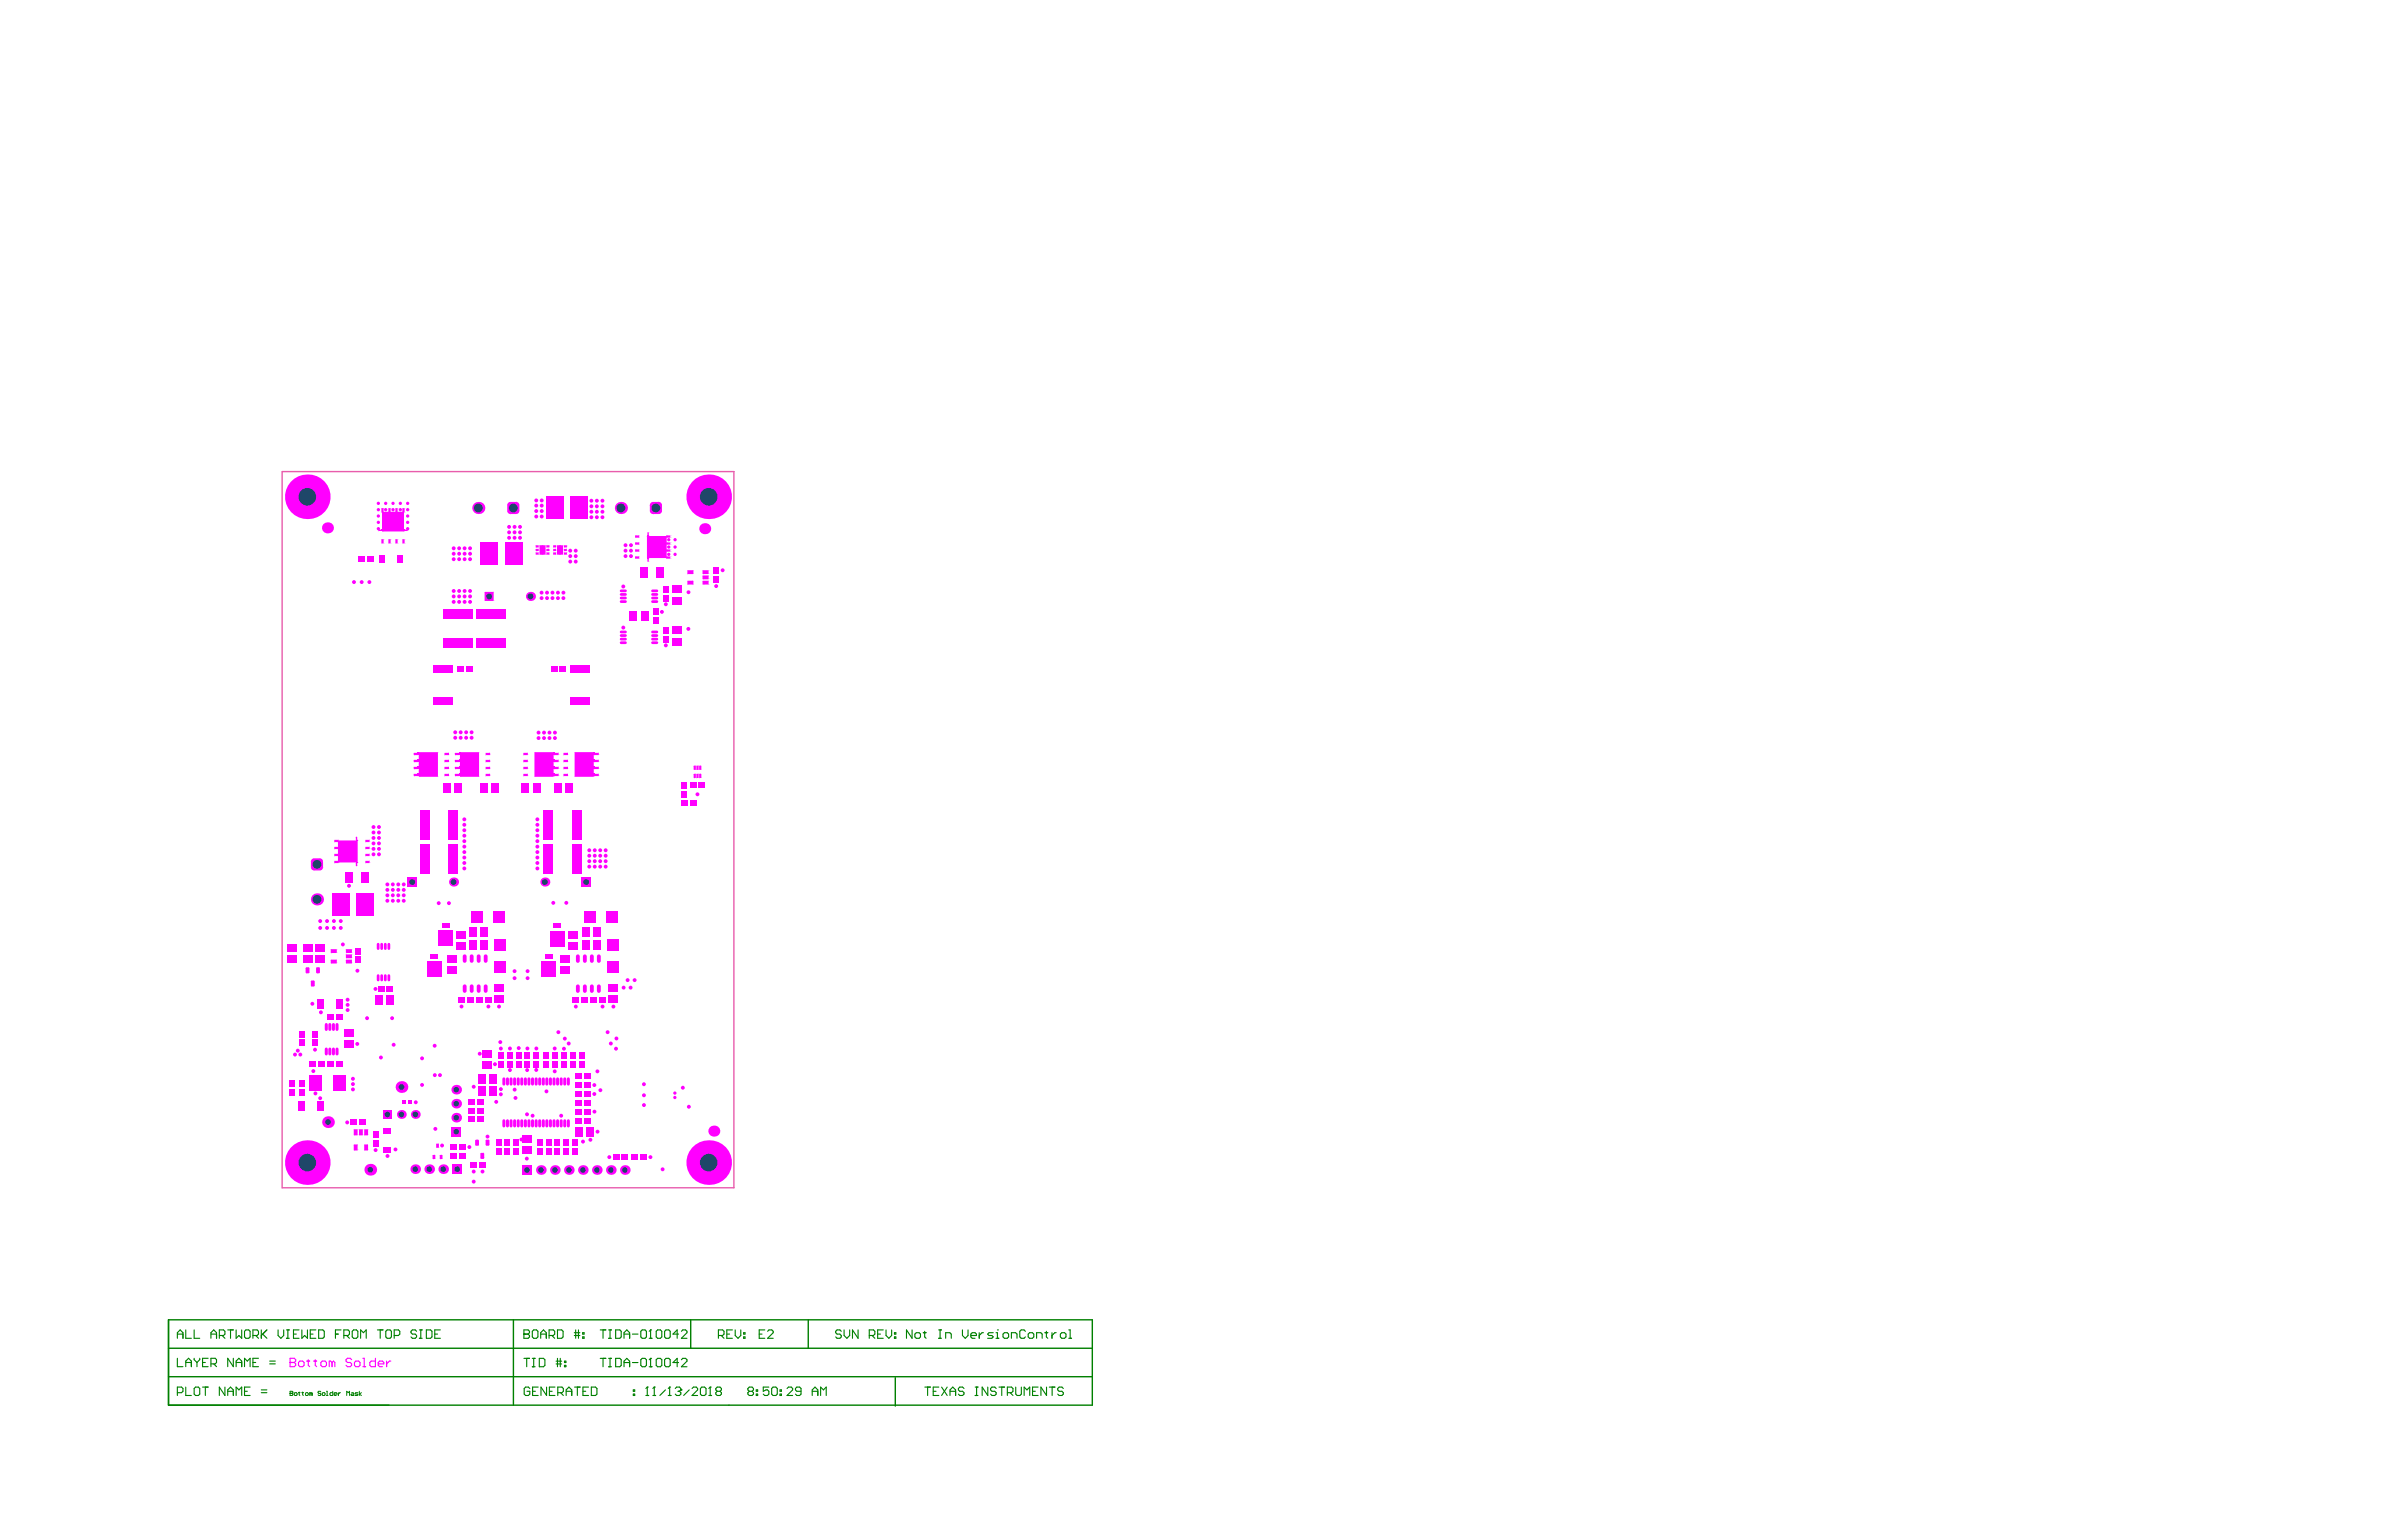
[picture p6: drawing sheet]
<svg xmlns="http://www.w3.org/2000/svg" width="432mm" height="279mm" viewBox="0 0 432 279" stroke-linecap="round" stroke-linejoin="round" font-family="sans-serif">
<path d="M51.1 85.5h81.9v129.9h-81.9z" fill="none" stroke="#e85dac" stroke-width=".25"/>
<path d="M30.5 239.3h167.5v15.5h-167.5zM93.1 239.3v15.5M125.2 239.3v5.2M146.5 239.3v5.2M30.5 249.6h167.5M30.5 244.5h167.5M162.3 249.8v5.1" fill="none" stroke="#008000" stroke-width=".25"/>
<g fill="none" stroke="#008000" stroke-width=".2">
<path d="M32.2 241.9h1M32.2 242.7v-1.1l.5-.5 .5 .5v1.1M32.2 246.3v1.5h1M32.2 252.5h.7l.3-.2v-.5l-.3-.3h-.7v1.5M33.7 241.1v1.6h1M33.7 247.8v-1l.5-.5 .5 .5v1M33.7 251.5v1.5h1M33.7 247h1M35.2 241.1v1.6h1M35.2 251.8l.2-.3h.6l.2 .3v1l-.2 .2h-.6l-.2-.2zM35.2 246.3v.2l.5 .5M35.7 247v.8"/>
<path d="M36.2 246.3v.2l-.5 .5M36.7 251.5h1M36.7 247h.5M37.2 251.5v1.5M37.7 246.3h-1v1.5h1M38.2 241.9h1.1M38.2 247.3h.8l.3-.3v-.5l-.3-.2h-.8v1.5M38.2 242.7v-1.1l.5-.5 .6 .5v1.1M38.7 247.3l.6 .5M39.8 242.1h.7l.3-.2v-.5l-.3-.3h-.7v1.6M40.3 242.1l.5 .6M40.8 251.5v1.5l-1-1.5v1.5"/>
<path d="M41.3 241.1h1M41.3 253v-1l.5-.5 .5 .5v1M41.3 252.3h1M41.8 241.1v1.6M42.3 246.3v1.5l-1-1.5v1.5M42.8 241.1v1.6l.5-.6 .5 .6v-1.6M42.8 247.8v-1l.5-.5 .5 .5v1M42.8 253v-1.5l.5 .5 .5-.5v1.5M42.8 247h1M44.3 241.4l.3-.3h.5l.2 .3v1l-.2 .3h-.5l-.3-.3zM44.3 252.3h.5M44.3 247.8v-1.5l.5 .5 .5-.5v1.5"/>
<path d="M45.3 251.5h-1v1.5h1M45.8 242.1h.8l.3-.2v-.5l-.3-.3h-.8v1.6M45.8 247h.6M46.4 242.1l.5 .6M46.9 246.3h-1.1v1.5h1.1M47.4 252.5h1M47.4 252h1M47.4 241.1v1.6M47.6 241.9l.8 .8M48.4 241.1l-1 1M48.9 247.3h1M48.9 246.8h1"/>
<path d="M50.4 241.1v1l.5 .6 .5-.6v-1M51.9 242.7h.5M51.9 241.1h.5M52.2 241.1v1.6M53.2 241.9h.5M54.2 241.1h-1v1.6h1M54.7 241.1v1.6l.5-.6 .5 .6v-1.6M56.2 241.9h.6M57.3 241.1h-1.1v1.6h1.1M57.8 241.1h.7l.3 .3v1l-.3 .3h-.7zM60.8 241.9h.5M61.8 241.1h-1v1.6"/>
<path d="M62.3 242.1h.8l.2-.2v-.5l-.2-.3h-.8v1.6M62.8 242.1l.5 .6M64.1 241.1h.5l.3 .3v1l-.3 .3h-.5l-.2-.3v-1zM65.4 242.7v-1.6l.5 .5 .5-.5v1.6M68.4 241.1h1M68.9 241.1v1.6M69.9 241.4l.3-.3h.5l.3 .3v1l-.3 .3h-.5l-.3-.3zM71.5 242.1h.7l.3-.2v-.5l-.3-.3h-.7v1.6M75.5 241.4l-.2-.3h-.5l-.3 .3v.2l.3 .3h.5l.2 .2v.3l-.2 .3h-.5l-.3-.3M76 242.7h.5M76 241.1h.5M76.3 241.1v1.6"/>
<path d="M77.3 241.1h.8l.2 .3v1l-.2 .3h-.8zM78.8 241.9h.5M79.8 241.1h-1v1.6h1M95 241.9h.1M95 241.1h.7l.3 .3v.2l-.3 .3 .3 .2v.3l-.3 .3h-.7zM95 241.9h.7M95 246.3h1M95.5 246.3v1.5M96 251.8l-.2-.3h-.5l-.3 .3v1l.3 .2h.5l.2-.2v-.5h-.5M96.5 241.4l.2-.3h.6l.2 .3v1l-.2 .3h-.6l-.2-.3zM96.5 247.8h.5M96.5 246.3h.5"/>
<path d="M96.5 252.3h.6M96.7 246.3v1.5M97.6 251.5h-1.1v1.5h1.1M97.8 246.3h.7l.3 .2v1.1l-.3 .2h-.7zM98 241.9h1M98 242.7v-1.1l.5-.5 .5 .5v1.1M99.1 251.5v1.5l-1-1.5v1.5M99.5 242.1h.8l.3-.2v-.5l-.3-.3h-.8v1.6M99.6 252.3h.5M100 242.1l.6 .6M100.6 251.5h-1v1.5h1M100.8 247.3h1"/>
<path d="M100.8 246.8h1M101.1 241.1h.7l.3 .3v1l-.3 .3h-.7zM101.1 246.3v1.5M101.1 252.5h.8l.2-.2v-.5l-.2-.3h-.8v1.5M101.6 246.3v1.5M101.6 252.5l.5 .5M102.3 247.6h.3v.2h-.3zM102.3 246.8h.3v.3h-.3zM102.6 252.3h1M102.6 253v-1l.5-.5 .5 .5v1M104.1 241.6h1M104.1 242.1h1"/>
<path d="M104.2 251.5h1M104.4 241.1v1.6M104.7 251.5v1.5M104.9 241.1v1.6M105.6 242.4h.3v.3h-.3zM105.6 241.6h.3v.3h-.3zM105.7 252.3h.5M106.7 251.5h-1v1.5h1M107.2 251.5h.8l.2 .3v1l-.2 .2h-.8zM108.8 241.1h1M108.8 246.3h1M109.3 241.1v1.6"/>
<path d="M109.3 246.3v1.5M110.3 242.7h.5M110.3 241.1h.5M110.3 247.8h.5M110.3 246.3h.5M110.6 241.1v1.6M110.6 246.3v1.5M111.6 241.1h.8l.2 .3v1l-.2 .3h-.8zM111.6 246.3h.8l.2 .2v1.1l-.2 .2h-.8zM113.1 241.9h1M113.1 247.1h1M113.1 242.7v-1.1l.5-.5 .5 .5v1.1"/>
<path d="M113.1 247.8v-1l.5-.5 .5 .5v1M114.6 241.9h1.1M114.6 247.1h1.1M114.8 252.8h.3v.2h-.3zM114.8 252h.3v.3h-.3zM116.4 241.1h.5l.3 .3v1l-.3 .3h-.5l-.2-.3v-1zM116.4 246.3h.5l.3 .2v1.1l-.3 .2h-.5l-.2-.2v-1.1zM117.1 253h.5M117.3 251.5h.1M117.3 251.5v1.5M117.3 251.5l-.2 .3M117.7 242.7h.5"/>
<path d="M117.7 247.8h.5M117.9 241.1h.1M117.9 246.3h.1M117.9 241.1v1.6M117.9 246.3v1.5M117.9 241.1l-.2 .3M117.9 246.3l-.2 .2M118.3 253h.6M118.6 251.5h.1M118.6 251.5v1.5M118.6 251.5l-.3 .3M119 241.4l.2-.3h.5l.3 .3v1l-.3 .3h-.5l-.2-.3z"/>
<path d="M119.2 246.3h.5l.3 .2v1.1l-.3 .2h-.5l-.2-.2v-1.1zM120.5 241.4l.2-.3h.5l.3 .3v1l-.3 .3h-.5l-.2-.3zM120.6 252l-1 1M120.7 246.3h.5l.3 .2v1.1l-.3 .2h-.5l-.2-.2v-1.1zM121.1 253h.5M121.4 251.5h.1M121.4 251.5v1.5M121.4 251.5l-.3 .3M122.4 251.8l.3-.3h.5l.2 .3v.2M122.9 252.3h.3M123 241.9h-1l.8-.8v1.6M123 247.1h-1l.8-.8v1.5"/>
<path d="M123.2 252.3l.2 .2v.3l-.2 .2h-.5l-.3-.2M123.4 252h.1M123.4 252l-.2 .3M123.5 241.4l.3-.3h.5l.2 .3v.2l-1 1.1h1M123.5 246.5l.3-.2h.5l.2 .2v.3l-1 1h1M124.9 252l-1 1M125.4 251.8l.3-.3h.5l.3 .3v.2l-1.1 1h1.1M127 251.8l.2-.3h.5l.3 .3v1l-.3 .2h-.5l-.2-.2zM128.5 253h.5M128.7 251.5h.1M128.7 251.5v1.5M128.7 251.5l-.2 .3"/>
<path d="M130 252.3l-.2-.3v-.2l.2-.3h.5l.3 .3v.2l-.3 .3M130 252.3l-.2 .2v.3l.2 .2h.5l.3-.2v-.3l-.3-.2M130 252.3h.5M130.2 242.1h.8l.2-.2v-.5l-.2-.3h-.8v1.6M130.7 242.1l.5 .6M131.8 241.9h.5M132.8 241.1h-1v1.6h1M133.3 241.1v1l.5 .6 .5-.6v-1M134.8 242.4h.3v.3h-.3zM134.8 241.6h.3v.3h-.3zM135.8 252.3l-.2-.3v-.2l.2-.3h.5l.3 .3v.2l-.3 .3M135.8 252.3l-.2 .2v.3l.2 .2h.5l.3-.2v-.3l-.3-.2"/>
<path d="M135.8 252.3h.5M137.1 252.8h.2v.2h-.2zM137.1 252h.2v.3h-.2zM137.6 241.9h.5M138.6 241.1h-1v1.6h1M139.1 241.4l.3-.3h.5l.3 .3v.2l-1.1 1.1h1.1M139.4 251.5h-1v.8l.5-.3h.2l.3 .3v.5l-.3 .2h-.5l-.2-.2M139.9 251.8l.2-.3h.5l.3 .3v1l-.3 .2h-.5l-.2-.2zM141.4 252.8h.3v.2h-.3zM141.4 252h.3v.3h-.3zM142.7 251.8l.2-.3h.5l.3 .3v.2l-1 1h1M145.2 252.3h-.8l-.2-.3v-.2l.2-.3h.6l.2 .3v1l-.2 .2h-.6l-.2-.2"/>
<path d="M147.2 252.3h1.1M147.2 253v-1l.5-.5 .6 .5v1M148.8 253v-1.5l.5 .5 .5-.5v1.5M152.5 241.4l-.2-.3h-.6l-.2 .3v.2l.2 .3h.6l.2 .2v.3l-.2 .3h-.6l-.2-.3M153 241.1v1l.5 .6 .5-.6v-1M155.5 241.1v1.6l-1-1.6v1.6M157.6 242.1h.7l.3-.2v-.5l-.3-.3h-.7v1.6M158.1 242.1l.5 .6M159.1 241.9h.5M160.1 241.1h-1v1.6h1M160.6 241.1v1l.5 .6 .5-.6v-1M162.1 242.4h.3v.3h-.3z"/>
<path d="M162.1 241.6h.3v.3h-.3zM165.3 241.1v1.6l-1-1.6v1.6M166.1 241.6h.5l.3 .3v.5l-.3 .3h-.5l-.3-.3v-.5zM167.4 241.6h.5M167.6 241.4v1l.3 .3M167.6 251.5h1.1M168.2 251.5v1.5M169.2 252.3h.5M170.2 242.7h.5M170.2 241.1h.5M170.2 251.5h-1v1.5h1M170.4 241.1v1.6"/>
<path d="M170.7 251.5l1 1.5M171.4 242.7v-1.1h.8l.2 .3v.8M171.7 251.5l-1 1.5M172.2 252.3h1M172.2 253v-1l.5-.5 .5 .5v1M174.5 241.1v1l.5 .6 .5-.6v-1M174.7 251.8l-.2-.3h-.5l-.3 .3v.2l.3 .3h.5l.2 .2v.3l-.2 .2h-.5l-.3-.2M176 242.1h1v-.2l-.2-.3h-.6l-.2 .3v.5l.2 .3h.6M176.8 251.5h.5M176.8 253h.5M177 251.5v1.5M177.5 241.6v1.1"/>
<path d="M178.3 241.6h-.3l-.5 .5M179.1 251.5v1.5l-1.1-1.5v1.5M180 241.6h-.7l-.3 .3 .3 .2h.5l.2 .3-.2 .3h-.8M180.6 242.7h.5M180.6 241.6h.2v1.1M180.6 251.8l-.3-.3h-.5l-.2 .3v.2l.2 .3h.5l.3 .2v.3l-.3 .2h-.5l-.2-.2M180.8 241.1h.1M181.1 251.5h1M181.6 251.5v1.5M182.1 241.6h.5l.2 .3v.5l-.2 .3h-.5l-.3-.3v-.5zM182.6 252.5h.8l.2-.2v-.5l-.2-.3h-.8v1.5M183.1 252.5l.5 .5"/>
<path d="M183.3 242.7v-1.1h.8l.3 .3v.8M184.1 251.5v1.3l.3 .2h.5l.2-.2v-1.3M185.7 253v-1.5l.5 .5 .5-.5v1.5M185.9 241.4l-.3-.3h-.5l-.2 .3v1l.2 .3h.5l.3-.3M186.6 241.6h.5l.3 .3v.5l-.3 .3h-.5l-.2-.3v-.5zM187.2 252.3h.5M187.9 242.7v-1.1h.8l.2 .3v.8M188.2 251.5h-1v1.5h1M189.4 241.6h.5M189.7 241.4v1l.2 .3M189.7 251.5v1.5l-1-1.5v1.5M190.2 251.5h1"/>
<path d="M190.7 241.6v1.1M190.7 251.5v1.5M191.5 241.6h-.3l-.5 .5M192.5 241.6h.5l.2 .3v.5l-.2 .3h-.5l-.3-.3v-.5zM192.8 251.8l-.3-.3h-.5l-.3 .3v.2l.3 .3h.5l.3 .2v.3l-.3 .2h-.5l-.3-.2M193.7 242.7h.5M193.7 241.1h.3v1.6"/>
</g>
<g fill="none" stroke="#008000" stroke-width=".18">
<path d="M52.6 252.6h.1M52.6 252.3h.4l.1 .1-.1 .2 .1 .3-.1 .1h-.4zM52.6 252.6h.4M53.5 252.5l.4 .1-.2 .4-.4-.1zM54.1 252.5h.3M54.2 252.4v.5l.2 .1M54.7 252.5h.3M54.9 252.4v.5l.1 .1M55.5 252.5l.4 .1-.1 .4-.4-.1zM56.4 252.6l-.3-.1v.5M56.4 252.6v.4M56.4 252.6l.1-.1 .1 .1v.4"/>
<path d="M58.2 252.4l-.4-.1-.1 .2 .3 .1 .2 .3-.2 .1-.3-.1M58.5 252.5l.4 .1-.1 .4-.4-.1zM59.2 253h.2M59.2 252.3h.1v.7M60.3 252.3v.7h-.4l-.1-.4 .1-.1h.4M60.6 252.8h.5l-.1-.3-.4 .1v.3l.4 .1M61.3 252.5v.5M61.7 252.5l-.4 .3M62.9 253v-.7l.2 .2 .3-.2v.7M63.7 252.5l.4 .1v.4h-.4l-.1-.1 .1-.1h.4M64.9 252.5h-.4l-.1 .1 .5 .3-.1 .1h-.4M65.1 252.3v.7"/>
<path d="M65.5 252.5l-.4 .3 .4 .2"/>
</g>
<g fill="#f0f">
<path d="M64.5 156.4h.3v.1h-.3z" fill-rule="evenodd"/>
<path d="M64.5 152.2h.3v.2h-.3z" fill-rule="evenodd"/>
<path d="M73.2 96h.2v.3h-.2z" fill-rule="evenodd"/>
<path d="M75.7 140.3h.3v.4h-.3z" fill-rule="evenodd"/>
<path d="M75.7 137.8h.3v.4h-.3z" fill-rule="evenodd"/>
<path d="M75.7 136.5h.3v.4h-.3z" fill-rule="evenodd"/>
<path d="M100.3 140.3h.2v.4h-.2z" fill-rule="evenodd"/>
<path d="M100.3 137.8h.2v.4h-.2z" fill-rule="evenodd"/>
<path d="M100.3 136.5h.2v.4h-.2z" fill-rule="evenodd"/>
<path d="M117.4 101.2h.2v.1h-.2z" fill-rule="evenodd"/>
<path d="M117.4 97h.2v.2h-.2z" fill-rule="evenodd"/>
<path d="M75.7 139h.3v.5h-.3z" fill-rule="evenodd"/>
<path d="M100.3 139h.2v.5h-.2z" fill-rule="evenodd"/>
<path d="M69.1 96h.2v.3h-.2z" fill-rule="evenodd"/>
<path d="M83.2 140.3h.2v.4h-.2z" fill-rule="evenodd"/>
<path d="M83.2 137.8h.2v.4h-.2z" fill-rule="evenodd"/>
<path d="M83.2 136.5h.2v.4h-.2z" fill-rule="evenodd"/>
<path d="M107.6 140.3h.2v.4h-.2z" fill-rule="evenodd"/>
<path d="M107.6 137.8h.2v.4h-.2z" fill-rule="evenodd"/>
<path d="M107.6 136.5h.2v.4h-.2z" fill-rule="evenodd"/>
<path d="M83.2 139h.2v.5h-.2z" fill-rule="evenodd"/>
<path d="M107.6 139h.2v.5h-.2z" fill-rule="evenodd"/>
</g>
<g fill="none" stroke="#f0f" stroke-width=".2">
<path d="M52.6 247h.1M52.6 246.3h.7l.3 .2v.3l-.3 .2 .3 .3v.2l-.3 .3h-.7zM52.6 247h.7M54.1 247l.3-.2h.5l.2 .2v.5l-.2 .3h-.5l-.3-.3zM55.6 246.8h.5M55.9 246.5v1l.2 .3M56.9 246.8h.5M57.1 246.5v1l.3 .3M58.2 247l.2-.2h.5l.3 .2v.5l-.3 .3h-.5l-.2-.3zM60.2 247l-.3-.2h-.2v1M60.2 247v.8M60.2 247l.2-.2 .3 .2v.8"/>
<path d="M63.7 246.5l-.2-.2h-.5l-.3 .2v.3l.3 .2h.5l.2 .3v.2l-.2 .3h-.5l-.3-.3M64.3 247l.2-.2h.5l.3 .2v.5l-.3 .3h-.5l-.2-.3zM65.8 247.8h.5M65.8 246.3h.2v1.5M68.1 246.3v1.5h-.8l-.3-.3v-.5l.3-.2h.8M68.6 247.3h1v-.3l-.3-.2h-.5l-.2 .2v.5l.2 .3h.5M70.1 246.8v1M70.8 246.8h-.2l-.5 .5"/>
</g>
<g fill="#f0f">
<circle cx="80.1" cy="207.7" r=".35"/>
<circle cx="85.1" cy="208" r=".35"/>
<circle cx="78.9" cy="204.7" r=".35"/>
<circle cx="75.4" cy="199.9" r=".35"/>
<circle cx="122.4" cy="100.5" r=".3"/>
<circle cx="121.2" cy="100.5" r=".3"/>
<circle cx="122.4" cy="99.2" r=".3"/>
<circle cx="121.2" cy="99.2" r=".3"/>
<circle cx="121.2" cy="97.9" r=".3"/>
<circle cx="122.4" cy="97.9" r=".3"/>
<circle cx="76.5" cy="196.7" r=".35"/>
<circle cx="76.5" cy="191.9" r=".35"/>
<circle cx="78.8" cy="189.6" r=".35"/>
<circle cx="109.2" cy="91.8" r=".35"/>
<circle cx="109.2" cy="93.8" r=".35"/>
<circle cx="109.2" cy="92.8" r=".35"/>
<circle cx="109.2" cy="90.8" r=".35"/>
<circle cx="107.2" cy="90.8" r=".35"/>
<circle cx="108.2" cy="90.8" r=".35"/>
<circle cx="98.2" cy="90.7" r=".35"/>
<circle cx="97.2" cy="90.7" r=".35"/>
<circle cx="94.3" cy="95.5" r=".35"/>
<circle cx="93.3" cy="95.5" r=".35"/>
<circle cx="92.3" cy="95.5" r=".35"/>
<circle cx="64.2" cy="105.5" r=".35"/>
<circle cx="67" cy="105.5" r=".35"/>
<circle cx="65.6" cy="105.5" r=".35"/>
<circle cx="72.6" cy="91.3" r=".3"/>
<circle cx="71.2" cy="91.3" r=".3"/>
<circle cx="69.9" cy="91.3" r=".3"/>
<circle cx="73.9" cy="91.3" r=".3"/>
<circle cx="68.6" cy="91.3" r=".3"/>
<circle cx="68.6" cy="93.6" r=".3"/>
<circle cx="68.6" cy="94.7" r=".3"/>
<circle cx="68.6" cy="95.9" r=".3"/>
<circle cx="68.6" cy="92.4" r=".3"/>
<circle cx="73.9" cy="93.6" r=".3"/>
<circle cx="73.9" cy="94.7" r=".3"/>
<circle cx="73.9" cy="95.9" r=".3"/>
<circle cx="73.9" cy="92.4" r=".3"/>
<circle cx="69.9" cy="92.4" r=".3"/>
<circle cx="71.2" cy="92.4" r=".3"/>
<circle cx="72.6" cy="92.4" r=".3"/>
<circle cx="72.6" cy="95.9" r=".3"/>
<circle cx="72.6" cy="94.7" r=".3"/>
<circle cx="72.6" cy="93.6" r=".3"/>
<circle cx="71.2" cy="93.6" r=".3"/>
<circle cx="71.2" cy="94.7" r=".3"/>
<circle cx="71.2" cy="95.9" r=".3"/>
<circle cx="69.9" cy="93.6" r=".3"/>
<circle cx="69.9" cy="94.7" r=".3"/>
<circle cx="69.9" cy="95.9" r=".3"/>
<circle cx="114.3" cy="179.1" r=".35"/>
<circle cx="56.6" cy="182" r=".35"/>
<circle cx="58.2" cy="183.6" r=".35"/>
<circle cx="116.7" cy="198.6" r=".35"/>
<circle cx="108.8" cy="197.7" r=".35"/>
<circle cx="101.2" cy="187.2" r=".35"/>
<circle cx="98.4" cy="100.3" r=".3"/>
<circle cx="98.4" cy="99.2" r=".3"/>
<circle cx="101.5" cy="99.2" r=".3"/>
<circle cx="101.5" cy="100.3" r=".3"/>
<circle cx="122.3" cy="198.2" r=".3"/>
<circle cx="122.3" cy="199" r=".3"/>
<circle cx="95.6" cy="177.4" r=".35"/>
<circle cx="95.6" cy="176.1" r=".35"/>
<circle cx="110.1" cy="187.2" r=".35"/>
<circle cx="79.8" cy="194.9" r=".35"/>
<circle cx="78.8" cy="194.9" r=".35"/>
<circle cx="71.1" cy="184.6" r=".35"/>
<circle cx="116.7" cy="196.6" r=".35"/>
<circle cx="110.7" cy="189.2" r=".35"/>
<circle cx="111.7" cy="188.3" r=".35"/>
<circle cx="111.7" cy="190.1" r=".35"/>
<circle cx="93.3" cy="177.4" r=".35"/>
<circle cx="85.9" cy="214.2" r=".35"/>
<circle cx="120.1" cy="212" r=".35"/>
<circle cx="117.9" cy="209.8" r=".35"/>
<circle cx="95.5" cy="210.1" r=".35"/>
<circle cx="69.1" cy="191.7" r=".35"/>
<circle cx="71.4" cy="189.4" r=".35"/>
<circle cx="66.5" cy="184.6" r=".35"/>
<circle cx="93.3" cy="176.1" r=".35"/>
<circle cx="64.8" cy="176" r=".35"/>
<circle cx="87.5" cy="212.4" r=".35"/>
<circle cx="88.4" cy="206.1" r=".35"/>
<circle cx="131" cy="103.4" r=".35"/>
<circle cx="124.8" cy="107.4" r=".35"/>
<circle cx="124.8" cy="114" r=".35"/>
<circle cx="113" cy="179.1" r=".35"/>
<circle cx="113.8" cy="177.7" r=".35"/>
<circle cx="102.4" cy="188.3" r=".35"/>
<circle cx="90.7" cy="189" r=".35"/>
<circle cx="94" cy="190" r=".35"/>
<circle cx="102.2" cy="190.1" r=".35"/>
<circle cx="103.1" cy="189.2" r=".35"/>
<circle cx="93.4" cy="199.1" r=".35"/>
<circle cx="126.4" cy="144" r=".35"/>
<circle cx="107.7" cy="196.7" r=".35"/>
<circle cx="107.8" cy="201.6" r=".35"/>
<circle cx="107.7" cy="198.4" r=".35"/>
<circle cx="116.7" cy="200.4" r=".35"/>
<circle cx="63" cy="183.1" r=".35"/>
<circle cx="63" cy="182.2" r=".35"/>
<circle cx="63" cy="181.3" r=".35"/>
<circle cx="100.2" cy="107.5" r=".35"/>
<circle cx="100.2" cy="108.4" r=".35"/>
<circle cx="99.2" cy="108.4" r=".35"/>
<circle cx="99.2" cy="107.5" r=".35"/>
<circle cx="98.2" cy="107.5" r=".35"/>
<circle cx="98.2" cy="108.4" r=".35"/>
<circle cx="97.4" cy="155.5" r=".35"/>
<circle cx="97.4" cy="154.5" r=".35"/>
<circle cx="97.4" cy="156.5" r=".35"/>
<circle cx="97.4" cy="157.5" r=".35"/>
<circle cx="97.4" cy="153.5" r=".35"/>
<circle cx="97.4" cy="151.5" r=".35"/>
<circle cx="97.4" cy="152.5" r=".35"/>
<circle cx="97.4" cy="150.5" r=".35"/>
<circle cx="97.4" cy="148.6" r=".35"/>
<circle cx="97.4" cy="149.5" r=".35"/>
<circle cx="84.2" cy="149.5" r=".35"/>
<circle cx="84.2" cy="148.6" r=".35"/>
<circle cx="84.2" cy="150.5" r=".35"/>
<circle cx="84.2" cy="152.5" r=".35"/>
<circle cx="84.2" cy="151.5" r=".35"/>
<circle cx="84.2" cy="153.5" r=".35"/>
<circle cx="84.2" cy="157.5" r=".35"/>
<circle cx="84.2" cy="156.5" r=".35"/>
<circle cx="84.2" cy="154.5" r=".35"/>
<circle cx="84.2" cy="155.5" r=".35"/>
<circle cx="103.4" cy="100.8" r=".35"/>
<circle cx="103.4" cy="99.8" r=".35"/>
<circle cx="107.2" cy="93.8" r=".35"/>
<circle cx="107.2" cy="92.8" r=".35"/>
<circle cx="108.2" cy="92.8" r=".35"/>
<circle cx="108.2" cy="93.8" r=".35"/>
<circle cx="108.2" cy="91.8" r=".35"/>
<circle cx="107.2" cy="91.8" r=".35"/>
<circle cx="97.2" cy="93.7" r=".35"/>
<circle cx="97.2" cy="92.7" r=".35"/>
<circle cx="98.2" cy="92.7" r=".35"/>
<circle cx="98.2" cy="93.7" r=".35"/>
<circle cx="98.2" cy="91.7" r=".35"/>
<circle cx="97.2" cy="91.7" r=".35"/>
<circle cx="92.3" cy="96.5" r=".35"/>
<circle cx="93.3" cy="96.5" r=".35"/>
<circle cx="93.3" cy="97.5" r=".35"/>
<circle cx="92.3" cy="97.5" r=".35"/>
<circle cx="94.3" cy="97.5" r=".35"/>
<circle cx="94.3" cy="96.5" r=".35"/>
<circle cx="100.6" cy="190.1" r=".35"/>
<circle cx="97.2" cy="190.1" r=".35"/>
<circle cx="95.6" cy="190.1" r=".35"/>
<circle cx="92.4" cy="190.1" r=".35"/>
<circle cx="90.8" cy="190.1" r=".35"/>
<circle cx="87" cy="191.1" r=".35"/>
<circle cx="89.7" cy="193" r=".35"/>
<circle cx="92.4" cy="194" r=".35"/>
<circle cx="95.6" cy="194" r=".35"/>
<circle cx="100.6" cy="194.3" r=".35"/>
<circle cx="97.2" cy="194" r=".35"/>
<circle cx="93.3" cy="197.6" r=".35"/>
<circle cx="99.1" cy="197.9" r=".35"/>
<circle cx="90" cy="199.8" r=".35"/>
<circle cx="107" cy="206.7" r=".35"/>
<circle cx="108.3" cy="205.2" r=".35"/>
<circle cx="110.5" cy="209.8" r=".35"/>
<circle cx="85.9" cy="212.4" r=".35"/>
<circle cx="120" cy="110.9" r=".35"/>
<circle cx="120.7" cy="117" r=".35"/>
<circle cx="113" cy="113.8" r=".35"/>
<circle cx="120.7" cy="109.6" r=".35"/>
<circle cx="113" cy="106.3" r=".35"/>
<circle cx="68.1" cy="179.3" r=".35"/>
<circle cx="123.8" cy="197.2" r=".35"/>
<circle cx="124.9" cy="200.7" r=".35"/>
<circle cx="63.3" cy="160.6" r=".35"/>
<circle cx="57.1" cy="190.3" r=".35"/>
<circle cx="56.8" cy="194.2" r=".35"/>
<circle cx="58" cy="199.1" r=".35"/>
<circle cx="57.2" cy="198.3" r=".35"/>
<circle cx="54" cy="190.5" r=".35"/>
<circle cx="53.5" cy="191.2" r=".35"/>
<circle cx="54.4" cy="191.2" r=".35"/>
<circle cx="64.8" cy="189.3" r=".35"/>
<circle cx="64" cy="197.5" r=".35"/>
<circle cx="64" cy="196.6" r=".35"/>
<circle cx="64" cy="195.6" r=".35"/>
<circle cx="71.7" cy="208.4" r=".35"/>
<circle cx="70.2" cy="209.6" r=".35"/>
<circle cx="68.1" cy="208.5" r=".35"/>
<circle cx="62.9" cy="203.5" r=".35"/>
<circle cx="85.9" cy="197" r=".35"/>
<circle cx="109.8" cy="154.2" r=".35"/>
<circle cx="109.8" cy="155.2" r=".35"/>
<circle cx="108.8" cy="155.2" r=".35"/>
<circle cx="108.8" cy="154.2" r=".35"/>
<circle cx="108.8" cy="156.1" r=".35"/>
<circle cx="109.8" cy="156.1" r=".35"/>
<circle cx="108.8" cy="157.1" r=".35"/>
<circle cx="109.8" cy="157.1" r=".35"/>
<circle cx="107.8" cy="157.1" r=".35"/>
<circle cx="107.8" cy="156.1" r=".35"/>
<circle cx="107.8" cy="154.2" r=".35"/>
<circle cx="107.8" cy="155.2" r=".35"/>
<circle cx="106.8" cy="157.1" r=".35"/>
<circle cx="106.8" cy="156.1" r=".35"/>
<circle cx="106.8" cy="154.2" r=".35"/>
<circle cx="106.8" cy="155.2" r=".35"/>
<circle cx="99.6" cy="132.8" r=".35"/>
<circle cx="100.6" cy="132.8" r=".35"/>
<circle cx="99.6" cy="133.8" r=".35"/>
<circle cx="100.6" cy="133.8" r=".35"/>
<circle cx="98.6" cy="133.8" r=".35"/>
<circle cx="98.6" cy="132.8" r=".35"/>
<circle cx="97.6" cy="133.8" r=".35"/>
<circle cx="97.6" cy="132.8" r=".35"/>
<circle cx="82.5" cy="132.8" r=".35"/>
<circle cx="82.5" cy="133.8" r=".35"/>
<circle cx="83.5" cy="132.8" r=".35"/>
<circle cx="83.5" cy="133.8" r=".35"/>
<circle cx="85.5" cy="133.8" r=".35"/>
<circle cx="84.5" cy="133.8" r=".35"/>
<circle cx="85.5" cy="132.8" r=".35"/>
<circle cx="84.5" cy="132.8" r=".35"/>
<circle cx="67.7" cy="150" r=".35"/>
<circle cx="68.7" cy="150" r=".35"/>
<circle cx="67.7" cy="150.9" r=".35"/>
<circle cx="68.7" cy="150.9" r=".35"/>
<circle cx="70.2" cy="161.3" r=".35"/>
<circle cx="70.2" cy="160.4" r=".35"/>
<circle cx="70.2" cy="162.3" r=".35"/>
<circle cx="70.2" cy="163.3" r=".35"/>
<circle cx="71.2" cy="161.3" r=".35"/>
<circle cx="71.2" cy="160.4" r=".35"/>
<circle cx="71.2" cy="162.3" r=".35"/>
<circle cx="71.2" cy="163.3" r=".35"/>
<circle cx="73.2" cy="163.3" r=".35"/>
<circle cx="72.2" cy="163.3" r=".35"/>
<circle cx="73.2" cy="162.3" r=".35"/>
<circle cx="72.2" cy="162.3" r=".35"/>
<circle cx="72.2" cy="160.4" r=".35"/>
<circle cx="72.2" cy="161.3" r=".35"/>
<circle cx="73.2" cy="161.3" r=".35"/>
<circle cx="73.2" cy="160.4" r=".35"/>
<circle cx="58" cy="167" r=".35"/>
<circle cx="58" cy="168.2" r=".35"/>
<circle cx="59.3" cy="168.2" r=".35"/>
<circle cx="59.3" cy="167" r=".35"/>
<circle cx="60.5" cy="168.2" r=".35"/>
<circle cx="60.5" cy="167" r=".35"/>
<circle cx="61.8" cy="168.2" r=".35"/>
<circle cx="61.8" cy="167" r=".35"/>
<circle cx="68.7" cy="152.9" r=".35"/>
<circle cx="68.7" cy="153.9" r=".35"/>
<circle cx="68.7" cy="154.9" r=".35"/>
<circle cx="68.7" cy="151.9" r=".35"/>
<circle cx="67.7" cy="154.9" r=".35"/>
<circle cx="67.7" cy="153.9" r=".35"/>
<circle cx="67.7" cy="152.9" r=".35"/>
<circle cx="67.7" cy="151.9" r=".35"/>
<circle cx="120.1" cy="97.9" r=".3"/>
<circle cx="118.9" cy="97.9" r=".3"/>
<circle cx="117.8" cy="97.9" r=".3"/>
<circle cx="117.8" cy="99.2" r=".3"/>
<circle cx="118.9" cy="99.2" r=".3"/>
<circle cx="120.1" cy="99.2" r=".3"/>
<circle cx="117.8" cy="100.5" r=".3"/>
<circle cx="118.9" cy="100.5" r=".3"/>
<circle cx="120.1" cy="100.5" r=".3"/>
<circle cx="104.8" cy="137.3" r=".3"/>
<circle cx="105.9" cy="137.3" r=".3"/>
<circle cx="107" cy="137.3" r=".3"/>
<circle cx="104.8" cy="138.6" r=".3"/>
<circle cx="105.9" cy="138.6" r=".3"/>
<circle cx="107" cy="138.6" r=".3"/>
<circle cx="107" cy="139.9" r=".3"/>
<circle cx="105.9" cy="139.9" r=".3"/>
<circle cx="104.8" cy="139.9" r=".3"/>
<circle cx="97.5" cy="137.3" r=".3"/>
<circle cx="98.6" cy="137.3" r=".3"/>
<circle cx="99.8" cy="137.3" r=".3"/>
<circle cx="97.5" cy="138.6" r=".3"/>
<circle cx="98.6" cy="138.6" r=".3"/>
<circle cx="99.8" cy="138.6" r=".3"/>
<circle cx="99.8" cy="139.9" r=".3"/>
<circle cx="98.6" cy="139.9" r=".3"/>
<circle cx="97.5" cy="139.9" r=".3"/>
<circle cx="78.8" cy="139.9" r=".3"/>
<circle cx="77.6" cy="139.9" r=".3"/>
<circle cx="76.5" cy="139.9" r=".3"/>
<circle cx="78.8" cy="138.6" r=".3"/>
<circle cx="77.6" cy="138.6" r=".3"/>
<circle cx="76.5" cy="138.6" r=".3"/>
<circle cx="76.5" cy="137.3" r=".3"/>
<circle cx="77.6" cy="137.3" r=".3"/>
<circle cx="78.8" cy="137.3" r=".3"/>
<circle cx="86.3" cy="137.3" r=".3"/>
<circle cx="85.1" cy="137.3" r=".3"/>
<circle cx="84" cy="137.3" r=".3"/>
<circle cx="84" cy="138.6" r=".3"/>
<circle cx="85.1" cy="138.6" r=".3"/>
<circle cx="86.3" cy="138.6" r=".3"/>
<circle cx="84" cy="139.9" r=".3"/>
<circle cx="85.1" cy="139.9" r=".3"/>
<circle cx="86.3" cy="139.9" r=".3"/>
<circle cx="64.3" cy="155.7" r=".3"/>
<circle cx="63.2" cy="155.7" r=".3"/>
<circle cx="62" cy="155.7" r=".3"/>
<circle cx="64.3" cy="154.4" r=".3"/>
<circle cx="63.2" cy="154.4" r=".3"/>
<circle cx="62" cy="154.4" r=".3"/>
<circle cx="62" cy="153.1" r=".3"/>
<circle cx="63.2" cy="153.1" r=".3"/>
<circle cx="64.3" cy="153.1" r=".3"/>
<circle cx="82.2" cy="107.2" r=".35"/>
<circle cx="83.2" cy="107.2" r=".35"/>
<circle cx="83.2" cy="108.1" r=".35"/>
<circle cx="82.2" cy="108.1" r=".35"/>
<circle cx="84.2" cy="108.1" r=".35"/>
<circle cx="84.2" cy="107.2" r=".35"/>
<circle cx="85.2" cy="108.1" r=".35"/>
<circle cx="85.2" cy="107.2" r=".35"/>
<circle cx="85.2" cy="109.1" r=".35"/>
<circle cx="84.2" cy="109.1" r=".35"/>
<circle cx="82.2" cy="109.1" r=".35"/>
<circle cx="83.2" cy="109.1" r=".35"/>
<circle cx="83.2" cy="101.4" r=".35"/>
<circle cx="82.2" cy="101.4" r=".35"/>
<circle cx="84.2" cy="101.4" r=".35"/>
<circle cx="85.2" cy="101.4" r=".35"/>
<circle cx="85.2" cy="99.4" r=".35"/>
<circle cx="85.2" cy="100.4" r=".35"/>
<circle cx="84.2" cy="99.4" r=".35"/>
<circle cx="84.2" cy="100.4" r=".35"/>
<circle cx="82.2" cy="100.4" r=".35"/>
<circle cx="83.2" cy="100.4" r=".35"/>
<circle cx="83.2" cy="99.4" r=".35"/>
<circle cx="82.2" cy="99.4" r=".35"/>
<circle cx="129.8" cy="106.3" r=".35"/>
<circle cx="114.4" cy="99.8" r=".35"/>
<circle cx="114.4" cy="100.8" r=".35"/>
<circle cx="114.4" cy="98.9" r=".35"/>
<circle cx="101.1" cy="108.4" r=".35"/>
<circle cx="101.1" cy="107.5" r=".35"/>
<circle cx="113.4" cy="98.9" r=".35"/>
<circle cx="113.4" cy="100.8" r=".35"/>
<circle cx="113.4" cy="99.8" r=".35"/>
<circle cx="103.4" cy="101.8" r=".35"/>
<circle cx="104.4" cy="99.8" r=".35"/>
<circle cx="104.4" cy="101.8" r=".35"/>
<circle cx="104.4" cy="100.8" r=".35"/>
<circle cx="102.1" cy="107.5" r=".35"/>
<circle cx="102.1" cy="108.4" r=".35"/>
<circle cx="83.7" cy="182.5" r=".35"/>
<circle cx="88.5" cy="182.5" r=".35"/>
<circle cx="90.5" cy="182.5" r=".35"/>
<circle cx="79.5" cy="163.8" r=".35"/>
<circle cx="81.4" cy="163.8" r=".35"/>
<circle cx="102.7" cy="163.7" r=".35"/>
<circle cx="100.3" cy="163.7" r=".35"/>
<circle cx="104.4" cy="182.5" r=".35"/>
<circle cx="109.2" cy="182.5" r=".35"/>
<circle cx="111.2" cy="182.5" r=".35"/>
<circle cx="62.2" cy="171.2" r=".35"/>
<circle cx="115" cy="177.7" r=".35"/>
<circle cx="108.3" cy="194.3" r=".35"/>
<circle cx="105.7" cy="207" r=".35"/>
<circle cx="95.5" cy="202" r=".35"/>
<circle cx="94.5" cy="206.6" r=".35"/>
<circle cx="90.8" cy="198.4" r=".35"/>
<circle cx="90.8" cy="197.5" r=".35"/>
<circle cx="101.7" cy="202.3" r=".35"/>
<circle cx="96.6" cy="202.3" r=".35"/>
</g>
<path d="M69.4 201.3h1.6v1.6h-1.6z" fill-rule="evenodd" fill="#f0f"/>
<circle cx="70.2" cy="202.1" r=".5" fill="#1f4769"/>
<circle cx="80.3" cy="212" r=".87" fill="#f0f"/>
<circle cx="80.3" cy="212" r=".5" fill="#1f4769"/>
<circle cx="82.2" cy="159.9" r=".82" fill="#f0f"/>
<circle cx="82.2" cy="159.9" r=".52" fill="#1f4769"/>
<circle cx="100.6" cy="212.1" r=".87" fill="#f0f"/>
<circle cx="100.6" cy="212.1" r=".5" fill="#1f4769"/>
<circle cx="110.7" cy="212.1" r=".87" fill="#f0f"/>
<circle cx="110.7" cy="212.1" r=".5" fill="#1f4769"/>
<path d="M81.8 204.3h1.8v1.8h-1.8z" fill-rule="evenodd" fill="#f0f"/>
<circle cx="82.7" cy="205.2" r=".5" fill="#1f4769"/>
<circle cx="59.5" cy="203.5" r="1.06" fill="#f0f"/>
<circle cx="59.5" cy="203.5" r=".51" fill="#1f4769"/>
<circle cx="57.5" cy="163.1" r="1.1" fill="#f0f"/>
<circle cx="57.5" cy="163.1" r=".8" fill="#1f4769"/>
<path d="M56.9 155.6h1.1l.6 .6v1.1l-.6 .5h-1.1l-.5-.5v-1.1z" fill-rule="evenodd" fill="#f0f"/>
<g fill="#f0f">
<path d="M58 157.3h.6zM58 157.3h.6l-.3 .5h-.3z"/>
<path d="M58 155.6v.6zM58 155.6l.3 .1 .3 .5h-.6z"/>
<path d="M56.4 156.2h.5zM56.6 155.7l.3-.1v.6h-.5z"/>
<path d="M56.9 157.3v.5zM56.4 157.3h.5v.5l-.5-.3z"/>
</g>
<circle cx="57.5" cy="156.7" r=".8" fill="#1f4769"/>
<circle cx="67.1" cy="212.1" r="1.06" fill="#f0f"/>
<circle cx="67.1" cy="212.1" r=".51" fill="#1f4769"/>
<circle cx="75.3" cy="212" r=".87" fill="#f0f"/>
<circle cx="75.3" cy="212" r=".5" fill="#1f4769"/>
<circle cx="72.8" cy="202.1" r=".8" fill="#f0f"/>
<circle cx="72.8" cy="202.1" r=".5" fill="#1f4769"/>
<circle cx="75.3" cy="202.1" r=".8" fill="#f0f"/>
<circle cx="75.3" cy="202.1" r=".5" fill="#1f4769"/>
<circle cx="72.8" cy="197.1" r="1.06" fill="#f0f"/>
<circle cx="72.8" cy="197.1" r=".51" fill="#1f4769"/>
<path d="M73.9 159.1h1.7v1.7h-1.7z" fill-rule="evenodd" fill="#f0f"/>
<circle cx="74.7" cy="159.9" r=".52" fill="#1f4769"/>
<path d="M82 211.1h1.8v1.8h-1.8z" fill-rule="evenodd" fill="#f0f"/>
<circle cx="82.9" cy="212" r=".5" fill="#1f4769"/>
<circle cx="82.7" cy="202.7" r=".87" fill="#f0f"/>
<circle cx="82.7" cy="202.7" r=".5" fill="#1f4769"/>
<circle cx="82.7" cy="200.1" r=".87" fill="#f0f"/>
<circle cx="82.7" cy="200.1" r=".5" fill="#1f4769"/>
<circle cx="82.7" cy="197.6" r=".87" fill="#f0f"/>
<circle cx="82.7" cy="197.6" r=".5" fill="#1f4769"/>
<path d="M87.9 107.3l1.6 .1-.1 1.6-1.6-.1z" fill-rule="evenodd" fill="#f0f"/>
<g fill="#f0f">
<path d="M89.4 107.3v.1zM89.4 107.3l.1 .1z"/>
<path d="M87.8 107.4h.1zM87.9 107.3v.1z"/>
<path d="M87.9 108.9v.1zM87.8 108.9l.1 .1z"/>
<path d="M89.4 108.9h.1zM89.4 108.9h.1l-.1 .1z"/>
</g>
<circle cx="88.7" cy="108.1" r=".52" fill="#1f4769"/>
<path d="M92.5 91h1.1l.5 .6v1l-.5 .6h-1.1l-.5-.6v-1z" fill-rule="evenodd" fill="#f0f"/>
<g fill="#f0f">
<path d="M92.5 92.6v.6zM92 92.6h.5v.6l-.5-.3z"/>
<path d="M93.6 92.6h.5zM93.6 92.6h.5l-.2 .5-.3 .1z"/>
<path d="M93.6 91v.6zM93.6 91l.3 .1 .2 .5h-.5z"/>
<path d="M92 91.6h.5zM92.2 91.1l.3-.1v.6h-.5z"/>
</g>
<circle cx="93" cy="92.1" r=".8" fill="#1f4769"/>
<circle cx="98" cy="212.1" r=".87" fill="#f0f"/>
<circle cx="98" cy="212.1" r=".5" fill="#1f4769"/>
<path d="M94.6 211.3h1.8v1.7h-1.8z" fill-rule="evenodd" fill="#f0f"/>
<circle cx="95.5" cy="212.1" r=".5" fill="#1f4769"/>
<circle cx="98.8" cy="159.9" r=".82" fill="#f0f"/>
<circle cx="98.8" cy="159.9" r=".52" fill="#1f4769"/>
<circle cx="96.2" cy="108.1" r=".82" fill="#f0f"/>
<circle cx="96.2" cy="108.1" r=".52" fill="#1f4769"/>
<circle cx="105.7" cy="212.1" r=".87" fill="#f0f"/>
<circle cx="105.7" cy="212.1" r=".5" fill="#1f4769"/>
<circle cx="108.2" cy="212.1" r=".87" fill="#f0f"/>
<circle cx="108.2" cy="212.1" r=".5" fill="#1f4769"/>
<path d="M105.4 159.1h1.7v1.7h-1.7z" fill-rule="evenodd" fill="#f0f"/>
<circle cx="106.3" cy="159.9" r=".52" fill="#1f4769"/>
<circle cx="113.3" cy="212.1" r=".87" fill="#f0f"/>
<circle cx="113.3" cy="212.1" r=".5" fill="#1f4769"/>
<circle cx="112.6" cy="92.1" r="1.1" fill="#f0f"/>
<circle cx="112.6" cy="92.1" r=".8" fill="#1f4769"/>
<circle cx="77.8" cy="212" r=".87" fill="#f0f"/>
<circle cx="77.8" cy="212" r=".5" fill="#1f4769"/>
<circle cx="86.7" cy="92.1" r="1.1" fill="#f0f"/>
<circle cx="86.7" cy="92.1" r=".8" fill="#1f4769"/>
<circle cx="103.1" cy="212.1" r=".87" fill="#f0f"/>
<circle cx="103.1" cy="212.1" r=".5" fill="#1f4769"/>
<path d="M118.4 91h1l.6 .6v1l-.6 .6h-1l-.6-.6v-1z" fill-rule="evenodd" fill="#f0f"/>
<g fill="#f0f">
<path d="M118.4 92.6v.6zM117.8 92.6h.6v.6l-.3-.1z"/>
<path d="M119.4 92.6h.6zM119.4 92.6h.6l-.3 .5-.3 .1z"/>
<path d="M119.4 91v.6zM119.4 91l.5 .3 .1 .3h-.6z"/>
<path d="M117.8 91.6h.6zM118.1 91.1l.3-.1v.6h-.6z"/>
</g>
<circle cx="118.9" cy="92.1" r=".8" fill="#1f4769"/>
<circle cx="128.5" cy="210.8" r="4" fill="#f0f"/>
<circle cx="128.5" cy="210.8" r="1.6" fill="#1f4769"/>
<circle cx="128.5" cy="90.1" r="4" fill="#f0f"/>
<circle cx="128.5" cy="90.1" r="1.6" fill="#1f4769"/>
<circle cx="55.7" cy="210.8" r="4" fill="#f0f"/>
<circle cx="55.7" cy="210.8" r="1.6" fill="#1f4769"/>
<circle cx="55.7" cy="90.1" r="4" fill="#f0f"/>
<circle cx="55.7" cy="90.1" r="1.6" fill="#1f4769"/>
<g fill="#f0f">
<path d="M57.7 192.5h1.1v1h-1.1z" fill-rule="evenodd"/>
<path d="M59.4 192.5h1.1v1h-1.1z" fill-rule="evenodd"/>
</g>
<path d="M59.8 190.2v.9M60.4 190.2v.9" fill="none" stroke="#f0f" stroke-width=".55"/>
<g fill="#f0f">
<path d="M59.3 183.8h1.1v1h-1.1z" fill-rule="evenodd"/>
<path d="M61 192.5h1.1v1h-1.1z" fill-rule="evenodd"/>
<path d="M64.2 204.8l.6 .1-.1 1-.6-.1z" fill-rule="evenodd"/>
<path d="M63.6 203h1.1v1h-1.1z" fill-rule="evenodd"/>
<path d="M65.1 204.9l.1-.1 .6 .1-.1 1-.6-.1z" fill-rule="evenodd"/>
<path d="M66 204.9l.1-.1 .6 .1-.1 1-.6-.1z" fill-rule="evenodd"/>
<path d="M65.2 203h1.1v1h-1.1z" fill-rule="evenodd"/>
<path d="M66.2 156.1h.7l.1 .3-.7 .1z" fill-rule="evenodd"/>
<path d="M66.2 154.9l.7-.1 .1 .4h-.7z" fill-rule="evenodd"/>
<path d="M66.2 153.6l.7-.1 .1 .4-.7 .1z" fill-rule="evenodd"/>
<path d="M66.2 152.3h.7l.1 .3-.7 .1z" fill-rule="evenodd"/>
<path d="M67.6 206.8h1v1.1h-1z" fill-rule="evenodd"/>
<path d="M69.6 204.6h1.3v1.1h-1.3z" fill-rule="evenodd"/>
<path d="M72.1 100.7h1v1.3h-1z" fill-rule="evenodd"/>
<path d="M81.7 209.1h1.1v1h-1.1z" fill-rule="evenodd"/>
<path d="M86.3 206.6h.3l.2 .2v.7l-.2 .2h-.3l-.2-.2v-.7z" fill-rule="evenodd"/>
<path d="M88.2 206.6h.3l.2 .2v.7l-.2 .2h-.3l-.2-.2v-.7z" fill-rule="evenodd"/>
<path d="M87.4 192.4h1.7v1.4h-1.7z" fill-rule="evenodd"/>
<path d="M87.4 190.4h1.7v1.3h-1.7z" fill-rule="evenodd"/>
<path d="M88.1 140.3h.7l.1 .4h-.8z" fill-rule="evenodd"/>
<path d="M88.1 137.8h.7l.1 .3-.8 .1z" fill-rule="evenodd"/>
<path d="M88.1 136.5h.7l.1 .4h-.8z" fill-rule="evenodd"/>
<path d="M89.8 208.2h1.1v1.1h-1.1z" fill-rule="evenodd"/>
<path d="M89.8 206.6h1.1v1.1h-1.1z" fill-rule="evenodd"/>
<path d="M90.3 192.4h1v1.1h-1z" fill-rule="evenodd"/>
<path d="M91.9 192.4h1.1v1.1h-1.1z" fill-rule="evenodd"/>
<path d="M93.5 192.4h1.1v1.1h-1.1z" fill-rule="evenodd"/>
<path d="M98.4 192.4h1.1v1.1h-1.1z" fill-rule="evenodd"/>
<path d="M100.5 208.2h1.1v1.1h-1.1z" fill-rule="evenodd"/>
<path d="M100.5 206.6h1.1v1.1h-1.1z" fill-rule="evenodd"/>
<path d="M100 192.4h1.1v1.1h-1.1z" fill-rule="evenodd"/>
<path d="M100.5 140.3h.7l.1 .4h-.8z" fill-rule="evenodd"/>
<path d="M100.5 137.8h.7l.1 .3-.8 .1z" fill-rule="evenodd"/>
<path d="M100.5 136.5h.7l.1 .4h-.8z" fill-rule="evenodd"/>
<path d="M100.4 98.9h.3l.1 .3-.4 .1-.1-.1z" fill-rule="evenodd"/>
<path d="M100.4 99.5h.3l.1 .3-.4 .1-.1-.1z" fill-rule="evenodd"/>
<path d="M102.1 208.2h1v1.1h-1z" fill-rule="evenodd"/>
<path d="M102.1 206.6h1v1.1h-1z" fill-rule="evenodd"/>
<path d="M101.7 192.4h1.1v1.1h-1.1z" fill-rule="evenodd"/>
<path d="M102.2 140.4l.7-.1 .1 .4h-.8z" fill-rule="evenodd"/>
<path d="M102.2 137.8h.7l.1 .3-.8 .1z" fill-rule="evenodd"/>
<path d="M102.2 136.6l.7-.1 .1 .4h-.8z" fill-rule="evenodd"/>
<path d="M102.2 99.6l.5-.1 .1 .3-.5 .1z" fill-rule="evenodd"/>
<path d="M102.2 99l.5-.1 .1 .3-.5 .1z" fill-rule="evenodd"/>
<path d="M103.6 208.2h1.1v1.1h-1.1z" fill-rule="evenodd"/>
<path d="M103.6 206.6h1.1v1.1h-1.1z" fill-rule="evenodd"/>
<path d="M104.3 202.8h1.1v1h-1.1z" fill-rule="evenodd"/>
<path d="M104.3 196.2h1.1v1.1h-1.1z" fill-rule="evenodd"/>
<path d="M104.3 194.6h1.1v1h-1.1z" fill-rule="evenodd"/>
<path d="M105.9 202.8h1.1v1h-1.1z" fill-rule="evenodd"/>
<path d="M105.9 196.2h1.1v1.1h-1.1z" fill-rule="evenodd"/>
<path d="M105.9 194.6h1.1v1h-1.1z" fill-rule="evenodd"/>
<path d="M107.8 140.3h.7v.4h-.7z" fill-rule="evenodd"/>
<path d="M107.8 137.8h.7v.3l-.7 .1z" fill-rule="evenodd"/>
<path d="M107.8 136.5h.7v.4h-.7z" fill-rule="evenodd"/>
</g>
<g fill="#f0f">
<path d="M64.2 205.8v.1zM64.1 205.8l.1 .1z"/>
<path d="M64.7 205.8h.1zM64.7 205.8h.1l-.1 .1z"/>
<path d="M64.7 204.8v.1zM64.7 204.8l.1 .1z"/>
<path d="M64.1 204.9h.1zM64.2 204.8v.1z"/>
<path d="M65.2 205.8v.1zM65.1 205.8l.1 .1z"/>
<path d="M65.7 205.8h.1zM65.7 205.8h.1l-.1 .1z"/>
<path d="M65.7 204.8v.1zM65.7 204.8l.1 .1z"/>
<path d="M65.1 204.9h.1zM65.1 204.8l.1 .1z"/>
<path d="M66.1 205.8v.1zM66 205.8l.1 .1z"/>
<path d="M66.6 205.8h.1zM66.6 205.8h.1l-.1 .1z"/>
<path d="M66.6 204.8v.1zM66.6 204.8l.1 .1z"/>
<path d="M66 204.9h.1zM66.1 204.8v.1z"/>
<path d="M86.3 207.5v.2zM86.1 207.5h.2v.2z"/>
<path d="M86.6 207.5h.2zM86.6 207.5h.2l-.2 .2z"/>
<path d="M86.6 206.6v.2zM86.6 206.6l.2 .2h-.2z"/>
<path d="M86.1 206.8h.2zM86.2 206.7l.1-.1v.2h-.2z"/>
<path d="M88.2 207.5v.2zM88 207.5h.2v.2z"/>
<path d="M88.5 207.5h.2zM88.5 207.5h.2l-.2 .2z"/>
<path d="M88.5 206.6v.2zM88.5 206.6l.2 .2h-.2z"/>
<path d="M88 206.8h.2zM88.1 206.7l.1-.1v.2h-.2z"/>
<path d="M100.7 99.2h.1zM100.7 99.2h.1l-.1 .1z"/>
<path d="M100.7 98.9v.1zM100.7 98.9l.1 .1z"/>
<path d="M100.3 99h.1zM100.3 98.9l.1 .1z"/>
<path d="M100.4 99.2v.1zM100.3 99.2l.1 .1z"/>
<path d="M100.7 99.8h.1zM100.7 99.8h.1l-.1 .1z"/>
<path d="M100.7 99.5v.1zM100.7 99.5l.1 .1z"/>
<path d="M100.3 99.6h.1zM100.3 99.5l.1 .1z"/>
<path d="M100.4 99.8v.1zM100.3 99.8l.1 .1z"/>
<path d="M102.7 99.8h.1zM102.7 99.8h.1l-.1 .1z"/>
<path d="M102.7 99.5v.1zM102.7 99.5l.1 .1z"/>
<path d="M102.2 99.6h.1zM102.3 99.5v.1z"/>
<path d="M102.3 99.8v.1zM102.2 99.8l.1 .1z"/>
<path d="M102.7 99.2h.1zM102.7 99.2h.1l-.1 .1z"/>
<path d="M102.7 98.9v.1zM102.7 98.9l.1 .1z"/>
<path d="M102.2 99h.1zM102.3 98.9v.1z"/>
<path d="M102.3 99.2v.1zM102.2 99.2l.1 .1z"/>
</g>
<path d="M112.6 115.2h.8M112.6 115.9h.8M112.6 109.1h.8M112.6 107.1h.8M112.6 107.8h.8" fill="none" stroke="#f0f" stroke-width=".5"/>
<g fill="#f0f">
<path d="M114.1 110.9h1.4v1.7h-1.4z" fill-rule="evenodd"/>
<path d="M116.2 110.9h1.3v1.7h-1.3z" fill-rule="evenodd"/>
</g>
<path d="M118.3 115.2h.8M118.3 115.9h.8M118.3 109.1h.8M118.3 107.1h.8M118.3 107.8h.8" fill="none" stroke="#f0f" stroke-width=".5"/>
<g fill="#f0f">
<path d="M120.2 115.5h1v1.1h-1z" fill-rule="evenodd"/>
<path d="M120.8 100.9h.7v.3l-.7 .1z" fill-rule="evenodd"/>
<path d="M120.8 99.6h.7v.4h-.7z" fill-rule="evenodd"/>
<path d="M120.8 97.1h.7v.3l-.7 .1z" fill-rule="evenodd"/>
<path d="M124.6 105.4l1-.1 .1 .6-1 .1z" fill-rule="evenodd"/>
<path d="M124.7 103.4h.9l.1 .6-1 .1-.1-.1z" fill-rule="evenodd"/>
<path d="M126.7 141.8h1.1v1.1h-1.1z" fill-rule="evenodd"/>
<path d="M126.3 140.3l.3 .1-.1 .7-.3-.1z" fill-rule="evenodd"/>
<path d="M126.8 140.3l.3 .1-.1 .7-.3-.1z" fill-rule="evenodd"/>
<path d="M55.6 175.4h.3l.2 .2v.7l-.2 .2h-.3l-.2-.2v-.7z" fill-rule="evenodd"/>
<path d="M54.9 171.2h1.7v1.4h-1.7z" fill-rule="evenodd"/>
<path d="M54.9 173.2h1.7v1.4h-1.7z" fill-rule="evenodd"/>
<path d="M57.4 199.6h1.2v1.7h-1.2z" fill-rule="evenodd"/>
<path d="M57.5 175.4h.3l.2 .2v.7l-.2 .2h-.3l-.2-.2v-.7z" fill-rule="evenodd"/>
<path d="M57.1 171.2h1.7v1.4h-1.7z" fill-rule="evenodd"/>
<path d="M57.1 173.2h1.7v1.4h-1.7z" fill-rule="evenodd"/>
</g>
<g fill="#f0f">
<path d="M124.6 105.4h.1zM124.6 105.3l.1 .1z"/>
<path d="M124.7 105.9v.1zM124.6 105.9l.1 .1z"/>
<path d="M125.6 105.9h.1zM125.6 105.9h.1l-.1 .1z"/>
<path d="M125.6 105.3v.1zM125.6 105.3l.1 .1z"/>
<path d="M124.6 103.5h.1zM124.6 103.4l.1 .1z"/>
<path d="M124.7 104v.1zM124.6 104l.1 .1z"/>
<path d="M125.6 104h.1zM125.6 104h.1l-.1 .1z"/>
<path d="M125.6 103.4v.1zM125.6 103.4l.1 .1z"/>
<path d="M126.5 140.3v.1zM126.5 140.3l.1 .1z"/>
<path d="M126.2 140.4h.1zM126.3 140.3v.1z"/>
<path d="M126.3 141v.1zM126.2 141l.1 .1z"/>
<path d="M126.5 141h.1zM126.5 141h.1l-.1 .1z"/>
<path d="M127 140.3v.1zM127 140.3l.1 .1z"/>
<path d="M126.7 140.4h.1zM126.8 140.3v.1z"/>
<path d="M126.8 141v.1zM126.7 141l.1 .1z"/>
<path d="M127 141h.1zM127 141h.1l-.1 .1z"/>
<path d="M55.6 176.3v.2zM55.4 176.3h.2v.2z"/>
<path d="M55.9 176.3h.2zM55.9 176.3h.2l-.2 .2z"/>
<path d="M55.9 175.4v.2zM55.9 175.4l.2 .2h-.2z"/>
<path d="M55.4 175.6h.2zM55.5 175.4h.1v.2h-.2z"/>
<path d="M57.5 176.3v.2zM57.3 176.3h.2v.2z"/>
<path d="M57.8 176.3h.2zM57.8 176.3h.2l-.2 .2z"/>
<path d="M57.8 175.4v.2zM57.8 175.4l.2 .2h-.2z"/>
<path d="M57.3 175.6h.2zM57.4 175.4h.1v.2h-.2z"/>
</g>
<path d="M59.8 185.8v.9M60.4 185.8v.9" fill="none" stroke="#f0f" stroke-width=".55"/>
<g fill="#f0f">
<path d="M64.2 207.5l.6 .1-.1 1-.6-.1z" fill-rule="evenodd"/>
<path d="M66.1 207.5l.6 .1-.1 1-.6-.1z" fill-rule="evenodd"/>
<path d="M67.6 205.2h1v1.1h-1z" fill-rule="evenodd"/>
</g>
<g fill="#f0f">
<path d="M64.2 208.5v.1zM64.1 208.5l.1 .1z"/>
<path d="M64.7 208.5h.1zM64.7 208.5h.1l-.1 .1z"/>
<path d="M64.7 207.5v.1zM64.7 207.5l.1 .1z"/>
<path d="M64.1 207.6h.1zM64.2 207.5v.1z"/>
<path d="M66.1 208.5v.1zM66 208.5l.1 .1z"/>
<path d="M66.6 208.5h.1zM66.6 208.5h.1l-.1 .1z"/>
<path d="M66.6 207.5v.1zM66.6 207.5l.1 .1z"/>
<path d="M66 207.6h.1zM66.1 207.5v.1z"/>
</g>
<path d="M68.5 171.2v.8M68.5 176.9v.8" fill="none" stroke="#f0f" stroke-width=".5"/>
<path d="M69.6 207.9h1.3v1h-1.3z" fill-rule="evenodd" fill="#f0f"/>
<path d="M69.8 171.2v.8M69.8 176.9v.8M70.5 171.2v.8M70.5 176.9v.8" fill="none" stroke="#f0f" stroke-width=".5"/>
<g fill="#f0f">
<path d="M70.5 97.8h.3v.7h-.4z" fill-rule="evenodd"/>
<path d="M70.4 92.2h.4v.7l-.4-.1z" fill-rule="evenodd"/>
<path d="M71.7 97.8h.4l-.1 .7h-.3z" fill-rule="evenodd"/>
<path d="M71.7 92.1l.4 .1-.1 .7-.3-.1z" fill-rule="evenodd"/>
<path d="M74 199.6h.7v.6h-.7z" fill-rule="evenodd"/>
<path d="M78.5 209.4l.4 .1-.1 .7-.4-.1z" fill-rule="evenodd"/>
<path d="M79.8 209.4l.4 .1-.1 .7-.4-.1z" fill-rule="evenodd"/>
<path d="M81.7 207.5h1.1v1h-1.1z" fill-rule="evenodd"/>
<path d="M81.3 153h1.7v5.4h-1.7z" fill-rule="evenodd"/>
</g>
<g fill="#f0f">
<path d="M78.8 209.4v.1zM78.8 209.4l.1 .1z"/>
<path d="M78.4 209.5h.1zM78.4 209.4l.1 .1z"/>
<path d="M78.5 210.1v.1zM78.4 210.1l.1 .1z"/>
<path d="M78.8 210.1h.1zM78.8 210.1h.1l-.1 .1z"/>
<path d="M80.1 209.4v.1zM80.1 209.4l.1 .1z"/>
<path d="M79.7 209.5h.1zM79.7 209.4l.1 .1z"/>
<path d="M79.8 210.1v.1zM79.7 210.1l.1 .1z"/>
<path d="M80.1 210.1h.1zM80.1 210.1h.1l-.1 .1z"/>
</g>
<path d="M84.2 173.4v.8M84.2 178.8v.9M86.8 173.4v.8M86.8 178.8v.9M88 178.8v.9" fill="none" stroke="#f0f" stroke-width=".7"/>
<path d="M88 180.7h1.1v1.1h-1.1z" fill-rule="evenodd" fill="#f0f"/>
<path d="M88 173.4v.8" fill="none" stroke="#f0f" stroke-width=".7"/>
<g fill="#f0f">
<path d="M88.1 139h.7l.1 .4-.8 .1z" fill-rule="evenodd"/>
<path d="M89.7 180.4h1.7v1.4h-1.7z" fill-rule="evenodd"/>
<path d="M89.7 178.4h1.7v1.4h-1.7z" fill-rule="evenodd"/>
</g>
<g fill="none" stroke="#f0f" stroke-width=".55">
<path d="M92 195.6v1M92.6 195.6v1M93.9 195.6v1M94.6 195.6v1M95.9 195.6v1M96.5 195.6v1M97.2 195.6v1M97.8 195.6v1M98.5 195.6v1M99.1 195.6v1M92 203.2v1M92.6 203.2v1"/>
<path d="M93.9 203.2v1M94.6 203.2v1M95.9 203.2v1M96.5 203.2v1M97.2 203.2v1M97.8 203.2v1M98.5 203.2v1M99.1 203.2v1"/>
</g>
<path d="M97.9 98.9l1 .1v1.5l-.1 .1-1-.1v-1.5z" fill-rule="evenodd" fill="#f0f"/>
<g fill="#f0f">
<path d="M97.9 100.5v.1zM97.8 100.5l.1 .1z"/>
<path d="M98.8 100.5h.1zM98.8 100.5h.1l-.1 .1z"/>
<path d="M98.8 98.9v.1zM98.8 98.9l.1 .1z"/>
<path d="M97.8 99h.1zM97.8 98.9l.1 .1z"/>
</g>
<path d="M100.4 195.6v1M101.1 195.6v1M100.4 203.2v1M101.1 203.2v1" fill="none" stroke="#f0f" stroke-width=".55"/>
<g fill="#f0f">
<path d="M100.5 139h.7l.1 .4-.8 .1z" fill-rule="evenodd"/>
<path d="M99.9 120.7h1.1v1.1h-1.1z" fill-rule="evenodd"/>
<path d="M100.4 100.2h.3l.1 .3-.4 .1-.1-.1z" fill-rule="evenodd"/>
</g>
<g fill="#f0f">
<path d="M100.7 100.5h.1zM100.7 100.5h.1l-.1 .1z"/>
<path d="M100.7 100.2v.1zM100.7 100.2l.1 .1z"/>
<path d="M100.3 100.3h.1zM100.3 100.2l.1 .1z"/>
<path d="M100.4 100.5v.1zM100.3 100.5l.1 .1z"/>
</g>
<path d="M102.4 195.6v1M103 195.6v1M102.4 203.2v1M103 203.2v1" fill="none" stroke="#f0f" stroke-width=".55"/>
<g fill="#f0f">
<path d="M101.6 175.2h1.7v1.4h-1.7z" fill-rule="evenodd"/>
<path d="M101.6 173.2h1.7v1.4h-1.7z" fill-rule="evenodd"/>
<path d="M102.2 139h.7l.1 .4-.8 .1z" fill-rule="evenodd"/>
<path d="M102.2 100.3l.5-.1 .1 .3-.5 .1z" fill-rule="evenodd"/>
<path d="M104.4 201h1.1v1.1h-1.1z" fill-rule="evenodd"/>
<path d="M104.3 199.4h1.1v1.1h-1.1z" fill-rule="evenodd"/>
<path d="M104.3 197.8h1.1v1.1h-1.1z" fill-rule="evenodd"/>
</g>
<g fill="#f0f">
<path d="M102.7 100.5h.1zM102.7 100.5h.1l-.1 .1z"/>
<path d="M102.7 100.2v.1zM102.7 100.2l.1 .1z"/>
<path d="M102.2 100.3h.1zM102.3 100.2v.1z"/>
<path d="M102.3 100.5v.1zM102.2 100.5l.1 .1z"/>
</g>
<path d="M104.8 178.8v.9" fill="none" stroke="#f0f" stroke-width=".7"/>
<path d="M103.8 180.8h1.1v1h-1.1z" fill-rule="evenodd" fill="#f0f"/>
<path d="M104.8 173.4v.8" fill="none" stroke="#f0f" stroke-width=".7"/>
<g fill="#f0f">
<path d="M103.7 153h1.7v5.4h-1.7z" fill-rule="evenodd"/>
<path d="M106 201h1.1v1.1h-1.1z" fill-rule="evenodd"/>
<path d="M105.9 199.4h1.1v1.1h-1.1z" fill-rule="evenodd"/>
<path d="M105.9 197.8h1.1v1.1h-1.1z" fill-rule="evenodd"/>
</g>
<path d="M106 173.4v.8M106 178.8v.9M107.3 173.4v.8M107.3 178.8v.9M108.6 173.4v.8M108.6 178.8v.9" fill="none" stroke="#f0f" stroke-width=".7"/>
<path d="M107.8 139h.7v.4l-.7 .1z" fill-rule="evenodd" fill="#f0f"/>
<path d="M112.6 114.6h.8M112.6 116.5h.8M112.6 108.4h.8" fill="none" stroke="#f0f" stroke-width=".5"/>
<g fill="#f0f">
<path d="M114.5 209.3h1.1v1h-1.1z" fill-rule="evenodd"/>
<path d="M116.1 209.3h1.1v1h-1.1z" fill-rule="evenodd"/>
<path d="M116 102.8h1.4v1.9h-1.4z" fill-rule="evenodd"/>
<path d="M118.4 110.4h1v1.1h-1z" fill-rule="evenodd"/>
<path d="M118.4 112h1v1.1h-1z" fill-rule="evenodd"/>
</g>
<path d="M118.3 114.6h.8M118.3 116.5h.8M118.3 108.4h.8" fill="none" stroke="#f0f" stroke-width=".5"/>
<g fill="#f0f">
<path d="M120.2 113.9h1v1.1h-1z" fill-rule="evenodd"/>
<path d="M120.2 106.4h1v1.1h-1z" fill-rule="evenodd"/>
<path d="M120.2 108h1v1.1h-1z" fill-rule="evenodd"/>
<path d="M120.8 98.3h.7v.4l-.7 .1z" fill-rule="evenodd"/>
<path d="M121.9 115.7h1.7v1.3h-1.7z" fill-rule="evenodd"/>
<path d="M121.9 113.6h1.7v1.4h-1.7z" fill-rule="evenodd"/>
<path d="M121.9 108.2h1.7v1.4h-1.7z" fill-rule="evenodd"/>
<path d="M121.9 106.2h1.7v1.3h-1.7z" fill-rule="evenodd"/>
<path d="M126.7 138.9l.1-.1 .3 .1-.1 .7-.3-.1z" fill-rule="evenodd"/>
<path d="M126.3 138.8l.3 .1-.1 .7-.3-.1z" fill-rule="evenodd"/>
<path d="M57.6 181.2h1.2v1.6h-1.2z" fill-rule="evenodd"/>
<path d="M65.4 158.1h1.4v1.9h-1.4z" fill-rule="evenodd"/>
<path d="M81.4 146.9h1.7v5.4h-1.7z" fill-rule="evenodd"/>
<path d="M90.3 190.8h1v1.1h-1z" fill-rule="evenodd"/>
<path d="M91.9 190.8h1.1v1.1h-1.1z" fill-rule="evenodd"/>
<path d="M93.5 190.8h1.1v1.1h-1.1z" fill-rule="evenodd"/>
<path d="M98.4 190.8h1.1v1.1h-1.1z" fill-rule="evenodd"/>
<path d="M100 190.8h1.1v1.1h-1.1z" fill-rule="evenodd"/>
<path d="M101.7 190.8h1.1v1.1h-1.1z" fill-rule="evenodd"/>
<path d="M103.7 146.9h1.7v5.4h-1.7z" fill-rule="evenodd"/>
<path d="M52.5 196h1v1.1h-1z" fill-rule="evenodd"/>
<path d="M54.2 196h1v1.1h-1z" fill-rule="evenodd"/>
<path d="M56.1 192.5h1.1v1h-1.1z" fill-rule="evenodd"/>
</g>
<g fill="#f0f">
<path d="M126.7 138.9h.1z"/>
<path d="M126.2 138.9h.1z"/>
<path d="M127 138.8v.1zM127 138.8l.1 .1z"/>
<path d="M126.8 139.5v.1zM126.7 139.5l.1 .1z"/>
<path d="M127 139.5h.1zM127 139.5h.1l-.1 .1z"/>
<path d="M126.5 138.8v.1zM126.5 138.8l.1 .1z"/>
<path d="M126.3 139.5v.1zM126.2 139.5l.1 .1z"/>
<path d="M126.5 139.5h.1zM126.5 139.5h.1l-.1 .1z"/>
</g>
<path d="M59.1 190.2v.9M61.1 190.2v.9" fill="none" stroke="#f0f" stroke-width=".55"/>
<g fill="#f0f">
<path d="M54.2 188.5h1v1.1h-1z" fill-rule="evenodd"/>
<path d="M56.6 188.5h1v1.1h-1z" fill-rule="evenodd"/>
<path d="M56.5 177.8h.3l.2 .2v.7l-.2 .2h-.3l-.2-.2v-.7z" fill-rule="evenodd"/>
<path d="M60.1 174h.9l.1 .6-1 .1-.1-.1z" fill-rule="evenodd"/>
<path d="M60.1 172.1h.9l.1 .6-1 .1-.1-.1z" fill-rule="evenodd"/>
<path d="M60.6 156.1h.7l.1 .3-.7 .1z" fill-rule="evenodd"/>
<path d="M60.6 153.6l.7-.1 .1 .4-.7 .1z" fill-rule="evenodd"/>
<path d="M60.6 154.9l.7-.1 .1 .4h-.7z" fill-rule="evenodd"/>
<path d="M60.6 152.3h.7l.1 .3-.7 .1z" fill-rule="evenodd"/>
<path d="M62.7 174.1l1-.1 .1 .6-1 .1z" fill-rule="evenodd"/>
<path d="M62.7 172.2l1-.1 .1 .6-1 .1z" fill-rule="evenodd"/>
<path d="M64.3 171.9h1v1.1h-1z" fill-rule="evenodd"/>
<path d="M68.8 100.7h1v1.3h-1z" fill-rule="evenodd"/>
<path d="M65 100.8h1.1v1h-1.1z" fill-rule="evenodd"/>
<path d="M66.6 100.8h1.1v1h-1.1z" fill-rule="evenodd"/>
<path d="M75 140.4l.8-.1v.4h-.7z" fill-rule="evenodd"/>
<path d="M75 137.8h.8v.3l-.7 .1z" fill-rule="evenodd"/>
<path d="M75.1 136.5h.7v.4h-.7z" fill-rule="evenodd"/>
<path d="M83.3 209.1h1.1v1h-1.1z" fill-rule="evenodd"/>
<path d="M84.9 202.4h1.1v1.1h-1.1z" fill-rule="evenodd"/>
<path d="M84.9 200.9h1.1v1h-1.1z" fill-rule="evenodd"/>
<path d="M82.5 140.3h.7l.1 .4h-.8z" fill-rule="evenodd"/>
<path d="M80.6 140.3h.7l.1 .4h-.8z" fill-rule="evenodd"/>
<path d="M82.5 137.8h.7l.1 .3-.8 .1z" fill-rule="evenodd"/>
<path d="M80.6 137.8h.7l.1 .3-.8 .1z" fill-rule="evenodd"/>
<path d="M82.5 136.5h.7l.1 .4h-.8z" fill-rule="evenodd"/>
<path d="M80.6 136.5h.7l.1 .4h-.8z" fill-rule="evenodd"/>
<path d="M86.9 210.7h1.1v1h-1.1z" fill-rule="evenodd"/>
<path d="M91.4 208.2h1.1v1.1h-1.1z" fill-rule="evenodd"/>
<path d="M93 208.2h1v1.1h-1z" fill-rule="evenodd"/>
<path d="M87.3 209h.3l.2 .2v.7l-.2 .2h-.3l-.2-.2v-.7z" fill-rule="evenodd"/>
<path d="M91.4 206.6h1.1v1.1h-1.1z" fill-rule="evenodd"/>
<path d="M93 206.6h1v1.1h-1z" fill-rule="evenodd"/>
<path d="M86.5 202.4h1.1v1.1h-1.1z" fill-rule="evenodd"/>
<path d="M86.5 200.9h1.1v1h-1.1z" fill-rule="evenodd"/>
<path d="M97.4 208.2h1v1.1h-1z" fill-rule="evenodd"/>
<path d="M98.9 208.2h1.1v1.1h-1.1z" fill-rule="evenodd"/>
<path d="M97.4 206.6h1v1.1h-1z" fill-rule="evenodd"/>
<path d="M98.9 206.6h1.1v1.1h-1.1z" fill-rule="evenodd"/>
<path d="M95.1 192.4h1v1.1h-1z" fill-rule="evenodd"/>
<path d="M96.7 192.4h1.1v1.1h-1.1z" fill-rule="evenodd"/>
<path d="M94.9 140.4l.7-.1 .1 .4h-.8z" fill-rule="evenodd"/>
<path d="M94.9 137.8h.7l.1 .3-.8 .1z" fill-rule="evenodd"/>
<path d="M94.9 136.6l.7-.1 .1 .4h-.8z" fill-rule="evenodd"/>
<path d="M97.1 99l.5-.1 .1 .3-.5 .1z" fill-rule="evenodd"/>
<path d="M97.1 99.6l.5-.1 .1 .3-.5 .1z" fill-rule="evenodd"/>
<path d="M99.1 99.6l.4-.1 .1 .3-.5 .1z" fill-rule="evenodd"/>
<path d="M99.1 99l.4-.1 .1 .3-.5 .1z" fill-rule="evenodd"/>
<path d="M104.3 204.3h1.4v1.7h-1.4z" fill-rule="evenodd"/>
<path d="M106.3 204.3h1.4v1.7h-1.4z" fill-rule="evenodd"/>
<path d="M103.3 192.4h1.1v1.1h-1.1z" fill-rule="evenodd"/>
<path d="M104.9 192.4h1.1v1.1h-1.1z" fill-rule="evenodd"/>
<path d="M115.1 100.9h.7l.1 .3-.7 .1z" fill-rule="evenodd"/>
<path d="M115.2 99.6h.6l.1 .4h-.7z" fill-rule="evenodd"/>
<path d="M115.1 97.1h.7l.1 .3-.7 .1z" fill-rule="evenodd"/>
<path d="M123.4 143.4h1.1v1.1h-1.1z" fill-rule="evenodd"/>
<path d="M123.4 141.8h1.1v1.1h-1.1z" fill-rule="evenodd"/>
<path d="M125.1 141.8h1.1v1.1h-1.1z" fill-rule="evenodd"/>
<path d="M125.8 140.3l.3 .1-.1 .7-.3-.1z" fill-rule="evenodd"/>
<path d="M127.5 105.3h.9l.1 .6-1 .1-.1-.1z" fill-rule="evenodd"/>
<path d="M127.5 103.4h.9l.1 .6-1 .1-.1-.1z" fill-rule="evenodd"/>
<path d="M129.3 102.8h1.1v1.1h-1.1z" fill-rule="evenodd"/>
<path d="M52.5 197.5h1v1.1h-1z" fill-rule="evenodd"/>
<path d="M52.1 173.2h1.7v1.4h-1.7z" fill-rule="evenodd"/>
<path d="M52.1 171.2h1.7v1.4h-1.7z" fill-rule="evenodd"/>
<path d="M54 199.6h1.2v1.7h-1.2z" fill-rule="evenodd"/>
<path d="M54.2 197.5h1v1.1h-1z" fill-rule="evenodd"/>
<path d="M56.1 194.9h2.2v2.8h-2.2z" fill-rule="evenodd"/>
</g>
<g fill="#f0f">
<path d="M97.6 99.2h.1z"/>
<path d="M99.1 99.5v.1z"/>
<path d="M99.1 98.9v.1z"/>
<path d="M56.5 178.7v.2zM56.3 178.7h.2v.2z"/>
<path d="M56.8 178.7h.2zM56.8 178.7h.2l-.2 .2z"/>
<path d="M56.8 177.8v.2zM56.8 177.8l.2 .2h-.2z"/>
<path d="M56.3 178h.2zM56.4 177.8h.1v.2h-.2z"/>
<path d="M60 174.1h.1zM60 174l.1 .1z"/>
<path d="M60.1 174.6v.1zM60 174.6l.1 .1z"/>
<path d="M61 174.6h.1zM61 174.6v.1z"/>
<path d="M61 174v.1zM61 174l.1 .1z"/>
<path d="M60 172.2h.1zM60 172.1l.1 .1z"/>
<path d="M60.1 172.7v.1zM60 172.7l.1 .1z"/>
<path d="M61 172.7h.1zM61 172.7h.1l-.1 .1z"/>
<path d="M61 172.1v.1zM61 172.1l.1 .1z"/>
<path d="M62.7 174.1h.1zM62.7 174l.1 .1z"/>
<path d="M62.8 174.6v.1zM62.7 174.6l.1 .1z"/>
<path d="M63.7 174.6h.1zM63.7 174.6l.1 .1z"/>
<path d="M63.7 174v.1zM63.7 174l.1 .1z"/>
<path d="M62.7 172.2h.1zM62.7 172.1l.1 .1z"/>
<path d="M62.8 172.7v.1zM62.7 172.7l.1 .1z"/>
<path d="M63.7 172.7h.1zM63.7 172.7h.1l-.1 .1z"/>
<path d="M63.7 172.1v.1zM63.7 172.1l.1 .1z"/>
<path d="M87.3 209.9v.2zM87.1 209.9h.2v.2z"/>
<path d="M87.6 209.9h.2zM87.6 209.9h.2l-.2 .2z"/>
<path d="M87.6 209v.2zM87.6 209l.2 .2h-.2z"/>
<path d="M87.1 209.2h.2zM87.1 209.1l.2-.1v.2h-.2z"/>
<path d="M97.1 99h.1zM97.1 98.9l.1 .1z"/>
<path d="M97.2 99.2v.1zM97.1 99.2l.1 .1z"/>
<path d="M97.6 98.9v.1zM97.6 98.9l.1 .1z"/>
<path d="M97.1 99.6h.1zM97.1 99.5l.1 .1z"/>
<path d="M97.2 99.8v.1zM97.1 99.8l.1 .1z"/>
<path d="M97.6 99.8h.1zM97.6 99.8h.1l-.1 .1z"/>
<path d="M97.6 99.5v.1zM97.6 99.5l.1 .1z"/>
<path d="M99.1 99.8v.1zM99.1 99.8v.1z"/>
<path d="M99.5 99.8h.1zM99.5 99.8h.1l-.1 .1z"/>
<path d="M99.5 99.5v.1zM99.5 99.5l.1 .1z"/>
<path d="M99.1 99.2v.1zM99.1 99.2v.1z"/>
<path d="M99.5 99.2h.1zM99.5 99.2h.1l-.1 .1z"/>
<path d="M99.5 98.9v.1zM99.5 98.9l.1 .1z"/>
<path d="M126 140.3v.1zM126 140.3l.1 .1z"/>
<path d="M125.7 140.4h.1zM125.8 140.3v.1z"/>
<path d="M125.8 141v.1zM125.7 141l.1 .1z"/>
<path d="M126 141h.1zM126 141h.1l-.1 .1z"/>
<path d="M127.4 105.4h.1zM127.4 105.3l.1 .1z"/>
<path d="M127.5 105.9v.1zM127.4 105.9l.1 .1z"/>
<path d="M128.4 105.9h.1zM128.4 105.9h.1l-.1 .1z"/>
<path d="M128.4 105.3v.1zM128.4 105.3l.1 .1z"/>
<path d="M127.4 103.5h.1zM127.4 103.4l.1 .1z"/>
<path d="M127.5 104v.1zM127.4 104l.1 .1z"/>
<path d="M128.4 104h.1zM128.4 104v.1z"/>
<path d="M128.4 103.4v.1zM128.4 103.4l.1 .1z"/>
</g>
<path d="M59.1 185.8v.9M61.1 185.8v.9" fill="none" stroke="#f0f" stroke-width=".55"/>
<g fill="#f0f">
<path d="M54.2 186.9h1v1.1h-1z" fill-rule="evenodd"/>
<path d="M56.6 186.9h1v1.1h-1z" fill-rule="evenodd"/>
<path d="M62.5 186.6h1.7v1.3h-1.7z" fill-rule="evenodd"/>
<path d="M62.5 188.6h1.7v1.4h-1.7z" fill-rule="evenodd"/>
<path d="M68.5 178.8h1.1v1.1h-1.1z" fill-rule="evenodd"/>
<path d="M68 180.5h1.4v1.7h-1.4z" fill-rule="evenodd"/>
</g>
<circle cx="59.4" cy="95.7" r="1" fill="#f0f"/>
<path d="M69.2 176.9v.8" fill="none" stroke="#f0f" stroke-width=".5"/>
<g fill="#f0f">
<path d="M62.8 173h.9l.1 .6-1 .1-.1-.1z" fill-rule="evenodd"/>
<path d="M64.3 173.5h1v1.1h-1z" fill-rule="evenodd"/>
</g>
<g fill="#f0f">
<path d="M62.7 173.2h.1zM62.7 173.1l.1 .1z"/>
<path d="M62.8 173.6v.1zM62.7 173.6l.1 .1z"/>
<path d="M63.7 173.6h.1zM63.7 173.6l.1 .1z"/>
<path d="M63.7 173v.2zM63.7 173l.1 .2z"/>
</g>
<path d="M69.2 171.2v.8" fill="none" stroke="#f0f" stroke-width=".5"/>
<g fill="#f0f">
<path d="M64.6 162h3.2v4.1h-3.2z" fill-rule="evenodd"/>
<path d="M69.1 97.8h.4v.7h-.4z" fill-rule="evenodd"/>
<path d="M69.1 92.2h.4v.7l-.4-.1z" fill-rule="evenodd"/>
<path d="M73 199.6h.7v.6h-.7z" fill-rule="evenodd"/>
<path d="M70.1 178.8h1.1v1.1h-1.1z" fill-rule="evenodd"/>
<path d="M76.1 153h1.7v5.4h-1.7z" fill-rule="evenodd"/>
<path d="M75 139.1l.8-.1v.4l-.7 .1z" fill-rule="evenodd"/>
<path d="M72.9 97.8h.5l-.1 .7h-.4z" fill-rule="evenodd"/>
<path d="M72.9 92.2h.5l-.1 .7-.4-.1z" fill-rule="evenodd"/>
<path d="M79.2 207.4l.4 .1-.1 .6-.4-.1z" fill-rule="evenodd"/>
<path d="M83.3 207.5h1.1v1h-1.1z" fill-rule="evenodd"/>
<path d="M84.9 199.3h1.1v1h-1.1z" fill-rule="evenodd"/>
</g>
<g fill="#f0f">
<path d="M79.5 207.4v.1zM79.5 207.4l.1 .1z"/>
<path d="M79.1 207.5h.1zM79.1 207.4l.1 .1z"/>
<path d="M79.2 208v.1zM79.1 208l.1 .1z"/>
<path d="M79.5 208h.1zM79.5 208v.1z"/>
</g>
<path d="M85.5 178.8v.9" fill="none" stroke="#f0f" stroke-width=".7"/>
<g fill="#f0f">
<path d="M81 175.2h1.7v1.4h-1.7z" fill-rule="evenodd"/>
<path d="M84.7 180.7h1.1v1.1h-1.1z" fill-rule="evenodd"/>
<path d="M83.1 180.7h1.1v1.1h-1.1z" fill-rule="evenodd"/>
</g>
<path d="M85.5 173.4v.8" fill="none" stroke="#f0f" stroke-width=".7"/>
<g fill="#f0f">
<path d="M82.8 170.8h1.7v1.4h-1.7z" fill-rule="evenodd"/>
<path d="M82.8 168.8h1.7v1.4h-1.7z" fill-rule="evenodd"/>
<path d="M81 173.2h1.7v1.3h-1.7z" fill-rule="evenodd"/>
<path d="M80.1 167.3h1.3v.9h-1.3z" fill-rule="evenodd"/>
<path d="M79.4 168.7h2.7v2.7h-2.7z" fill-rule="evenodd"/>
<path d="M82.5 139h.7l.1 .4-.8 .1z" fill-rule="evenodd"/>
<path d="M80.6 139h.7l.1 .4-.8 .1z" fill-rule="evenodd"/>
<path d="M78.6 126.4h3.5v1.4h-3.5z" fill-rule="evenodd"/>
<path d="M82.9 120.7h1.1v1.1h-1.1z" fill-rule="evenodd"/>
<path d="M84.5 120.7h1.1v1.1h-1.1z" fill-rule="evenodd"/>
<path d="M78.6 120.5h3.5v1.4h-3.5z" fill-rule="evenodd"/>
<path d="M80.3 115.7h5.4v1.7h-5.4z" fill-rule="evenodd"/>
<path d="M80.3 110.5h5.4v1.7h-5.4z" fill-rule="evenodd"/>
</g>
<path d="M91.3 203.2v1M93.3 203.2v1" fill="none" stroke="#f0f" stroke-width=".55"/>
<path d="M86.5 199.3h1.1v1h-1.1z" fill-rule="evenodd" fill="#f0f"/>
<path d="M91.3 195.6v1M93.3 195.6v1" fill="none" stroke="#f0f" stroke-width=".55"/>
<g fill="#f0f">
<path d="M88.7 194.8h1.4v1.7h-1.4z" fill-rule="evenodd"/>
<path d="M86.7 194.8h1.4v1.7h-1.4z" fill-rule="evenodd"/>
<path d="M88.7 197h1.4v1.7h-1.4z" fill-rule="evenodd"/>
<path d="M86.7 197h1.4v1.7h-1.4z" fill-rule="evenodd"/>
<path d="M86.4 180.7h1.1v1.1h-1.1z" fill-rule="evenodd"/>
<path d="M87.1 168.2h1.4v1.7h-1.4z" fill-rule="evenodd"/>
<path d="M89.6 170.4h2.1v2.1h-2.1z" fill-rule="evenodd"/>
<path d="M87.1 170.6h1.4v1.7h-1.4z" fill-rule="evenodd"/>
<path d="M86.4 115.8h5.4v1.6h-5.4z" fill-rule="evenodd"/>
<path d="M86.4 110.6h5.4v1.7h-5.4z" fill-rule="evenodd"/>
<path d="M94.6 207.9h1.7v1.4h-1.7z" fill-rule="evenodd"/>
</g>
<path d="M95.2 195.6v1M99.8 195.6v1M101.7 195.6v1M95.2 203.2v1M99.8 203.2v1M101.7 203.2v1" fill="none" stroke="#f0f" stroke-width=".55"/>
<g fill="#f0f">
<path d="M100.4 167.4h1.3v.9h-1.3z" fill-rule="evenodd"/>
<path d="M99.7 168.8h2.7v2.8h-2.7z" fill-rule="evenodd"/>
<path d="M98.8 172.9h1.4v.9h-1.4z" fill-rule="evenodd"/>
<path d="M98.5 153h1.7v5.4h-1.7z" fill-rule="evenodd"/>
<path d="M94.9 139h.7l.1 .4-.8 .1z" fill-rule="evenodd"/>
<path d="M97.1 100.3l.5-.1 .1 .3-.5 .1z" fill-rule="evenodd"/>
<path d="M99.1 100.3l.4-.1 .1 .3-.5 .1z" fill-rule="evenodd"/>
<path d="M101.1 98.9l1 .1v1.5l-.1 .1-1-.1v-1.5z" fill-rule="evenodd"/>
<path d="M105.4 180.8h1.1v1h-1.1z" fill-rule="evenodd"/>
<path d="M107.1 180.8h1.1v1h-1.1z" fill-rule="evenodd"/>
<path d="M108.7 180.8h1.1v1h-1.1z" fill-rule="evenodd"/>
<path d="M103.1 168.8h1.7v1.3h-1.7z" fill-rule="evenodd"/>
<path d="M103.1 170.8h1.7v1.4h-1.7z" fill-rule="evenodd"/>
<path d="M107.6 168.2h1.3v1.7h-1.3z" fill-rule="evenodd"/>
<path d="M105.5 168.2h1.4v1.7h-1.4z" fill-rule="evenodd"/>
<path d="M107.6 170.6h1.3v1.7h-1.3z" fill-rule="evenodd"/>
<path d="M105.5 170.6h1.4v1.7h-1.4z" fill-rule="evenodd"/>
<path d="M103.4 126.4h3.5v1.4h-3.5z" fill-rule="evenodd"/>
<path d="M103.4 120.5h3.5v1.4h-3.5z" fill-rule="evenodd"/>
<path d="M111.1 209.3h1.1v1h-1.1z" fill-rule="evenodd"/>
<path d="M112.7 209.3h1.1v1h-1.1z" fill-rule="evenodd"/>
<path d="M115.2 98.3h.6l.1 .4-.7 .1z" fill-rule="evenodd"/>
<path d="M123.5 145.1h1.1v1h-1.1z" fill-rule="evenodd"/>
<path d="M125.1 145.1h1.1v1h-1.1z" fill-rule="evenodd"/>
<path d="M125.8 138.8l.3 .1-.1 .7-.3-.1z" fill-rule="evenodd"/>
<path d="M118.9 102.8h1.4v1.9h-1.4z" fill-rule="evenodd"/>
<path d="M127.5 104.3h.9l.1 .6-1 .1-.1-.1z" fill-rule="evenodd"/>
<path d="M129.3 104.4h1.1v1.1h-1.1z" fill-rule="evenodd"/>
<path d="M62.5 158.1h1.4v1.9h-1.4z" fill-rule="evenodd"/>
<path d="M76.2 146.9h1.7v5.4h-1.7z" fill-rule="evenodd"/>
<path d="M82.3 142h1.4v1.6h-1.4z" fill-rule="evenodd"/>
<path d="M80.3 142h1.4v1.6h-1.4z" fill-rule="evenodd"/>
<path d="M89.6 174.4h2.1v2.1h-2.1z" fill-rule="evenodd"/>
<path d="M89.5 165.3h2.1v2.1h-2.1z" fill-rule="evenodd"/>
<path d="M87 142h1.4v1.6h-1.4z" fill-rule="evenodd"/>
<path d="M89 142h1.4v1.6h-1.4z" fill-rule="evenodd"/>
<path d="M87.1 98.3h3.2v4.1h-3.2z" fill-rule="evenodd"/>
<path d="M94.6 205.9h1.7v1.3h-1.7z" fill-rule="evenodd"/>
<path d="M98.1 174.3h2.7v2.8h-2.7z" fill-rule="evenodd"/>
<path d="M95.1 190.8h1v1.1h-1z" fill-rule="evenodd"/>
<path d="M96.7 190.8h1.1v1.1h-1.1z" fill-rule="evenodd"/>
<path d="M94.5 142h1.4v1.6h-1.4z" fill-rule="evenodd"/>
<path d="M96.6 142h1.3v1.6h-1.3z" fill-rule="evenodd"/>
<path d="M100.4 142h1.4v1.6h-1.4z" fill-rule="evenodd"/>
<path d="M98.5 146.9h1.7v5.4h-1.7z" fill-rule="evenodd"/>
<path d="M99 90.1h3.2v4.1h-3.2z" fill-rule="evenodd"/>
<path d="M103.3 190.8h1.1v1.1h-1.1z" fill-rule="evenodd"/>
<path d="M104.9 190.8h1.1v1.1h-1.1z" fill-rule="evenodd"/>
<path d="M105.9 165.3h2.1v2.1h-2.1z" fill-rule="evenodd"/>
<path d="M103.4 90.1h3.2v4.1h-3.2z" fill-rule="evenodd"/>
<path d="M85.3 210.7h1.1v1h-1.1z" fill-rule="evenodd"/>
<path d="M60.9 183.8h1.1v1h-1.1z" fill-rule="evenodd"/>
<path d="M60.5 194.9h2.2v2.8h-2.2z" fill-rule="evenodd"/>
<path d="M70.1 180.5h1.3v1.7h-1.3z" fill-rule="evenodd"/>
<path d="M85.1 168.2h1.3v1.7h-1.3z" fill-rule="evenodd"/>
<path d="M78.1 172.9h1.3v.9h-1.3z" fill-rule="evenodd"/>
<path d="M85.1 170.6h1.3v1.7h-1.3z" fill-rule="evenodd"/>
<path d="M60.2 162h3.2v4.1h-3.2z" fill-rule="evenodd"/>
<path d="M110.3 178.4h1.7v1.4h-1.7z" fill-rule="evenodd"/>
<path d="M110.3 180.4h1.7v1.4h-1.7z" fill-rule="evenodd"/>
<path d="M110.1 170.4h2.1v2.1h-2.1z" fill-rule="evenodd"/>
<path d="M101.5 120.7h1.1v1.1h-1.1z" fill-rule="evenodd"/>
<path d="M85.5 165.3h2.1v2.1h-2.1z" fill-rule="evenodd"/>
<path d="M77.4 174.3h2.7v2.8h-2.7z" fill-rule="evenodd"/>
<path d="M61 181.2h1.2v1.6h-1.2z" fill-rule="evenodd"/>
<path d="M110.1 174.4h2.1v2.1h-2.1z" fill-rule="evenodd"/>
<path d="M109.9 165.3h2.1v2.1h-2.1z" fill-rule="evenodd"/>
<path d="M102.4 142h1.4v1.6h-1.4z" fill-rule="evenodd"/>
<path d="M91.5 98.3h3.2v4.1h-3.2z" fill-rule="evenodd"/>
<path d="M64.5 156.5h.3l-.1 .5h-.2z" fill-rule="evenodd"/>
<path d="M64.5 151.8h.3l-.1 .5-.2-.1z" fill-rule="evenodd"/>
<path d="M73.4 96h.4l.1 .2-.5 .1z" fill-rule="evenodd"/>
<path d="M117.4 101.3h.2v.5h-.2z" fill-rule="evenodd"/>
<path d="M117.4 96.6h.2v.5l-.2-.1z" fill-rule="evenodd"/>
<path d="M68.6 96h.5l.1 .2-.6 .1z" fill-rule="evenodd"/>
<path d="M96.9 136.4h3.5l-.1 4.4h-3.4z" fill-rule="evenodd"/>
<path d="M104.2 136.4h3.4v4.4h-3.4z" fill-rule="evenodd"/>
<path d="M61.3 152.4h3.5v4l-3.5-.1z" fill-rule="evenodd"/>
<path d="M83.4 136.4h3.4v4.4h-3.4z" fill-rule="evenodd"/>
<path d="M76 136.4h3.4l-.1 4.4h-3.4z" fill-rule="evenodd"/>
<path d="M117.3 97.2h3.6l-.1 4-3.5-.1z" fill-rule="evenodd"/>
<path d="M69.2 92.8h4v3.5l-3.9 .1z" fill-rule="evenodd"/>
</g>
<g fill="#f0f">
<path d="M99.1 100.2v.1z"/>
<path d="M125.7 138.9h.1z"/>
<path d="M97.1 100.3h.1zM97.1 100.2l.1 .1z"/>
<path d="M97.2 100.5v.1zM97.1 100.5l.1 .1z"/>
<path d="M97.6 100.5h.1zM97.6 100.5h.1l-.1 .1z"/>
<path d="M97.6 100.2v.1zM97.6 100.2l.1 .1z"/>
<path d="M99.1 100.5v.1zM99.1 100.5v.1z"/>
<path d="M99.5 100.5h.1zM99.5 100.5h.1l-.1 .1z"/>
<path d="M99.5 100.2v.1zM99.5 100.2l.1 .1z"/>
<path d="M102 98.9v.1zM102 98.9l.1 .1z"/>
<path d="M101 99h.1zM101 98.9l.1 .1z"/>
<path d="M101.1 100.5v.1zM101 100.5l.1 .1z"/>
<path d="M102 100.5h.1zM102 100.5h.1l-.1 .1z"/>
<path d="M126 138.8v.1zM126 138.8l.1 .1z"/>
<path d="M125.8 139.5v.1zM125.7 139.5l.1 .1z"/>
<path d="M126 139.5h.1zM126 139.5h.1l-.1 .1z"/>
<path d="M127.4 104.4h.1zM127.4 104.4h.1z"/>
<path d="M127.5 104.9v.1zM127.4 104.9l.1 .1z"/>
<path d="M128.4 104.9h.1zM128.4 104.9v.1z"/>
<path d="M128.4 104.3v.1zM128.4 104.3l.1 .1z"/>
<circle cx="129.4" cy="205.1" r="1"/>
<circle cx="127.8" cy="95.9" r="1"/>
</g>
</svg>
